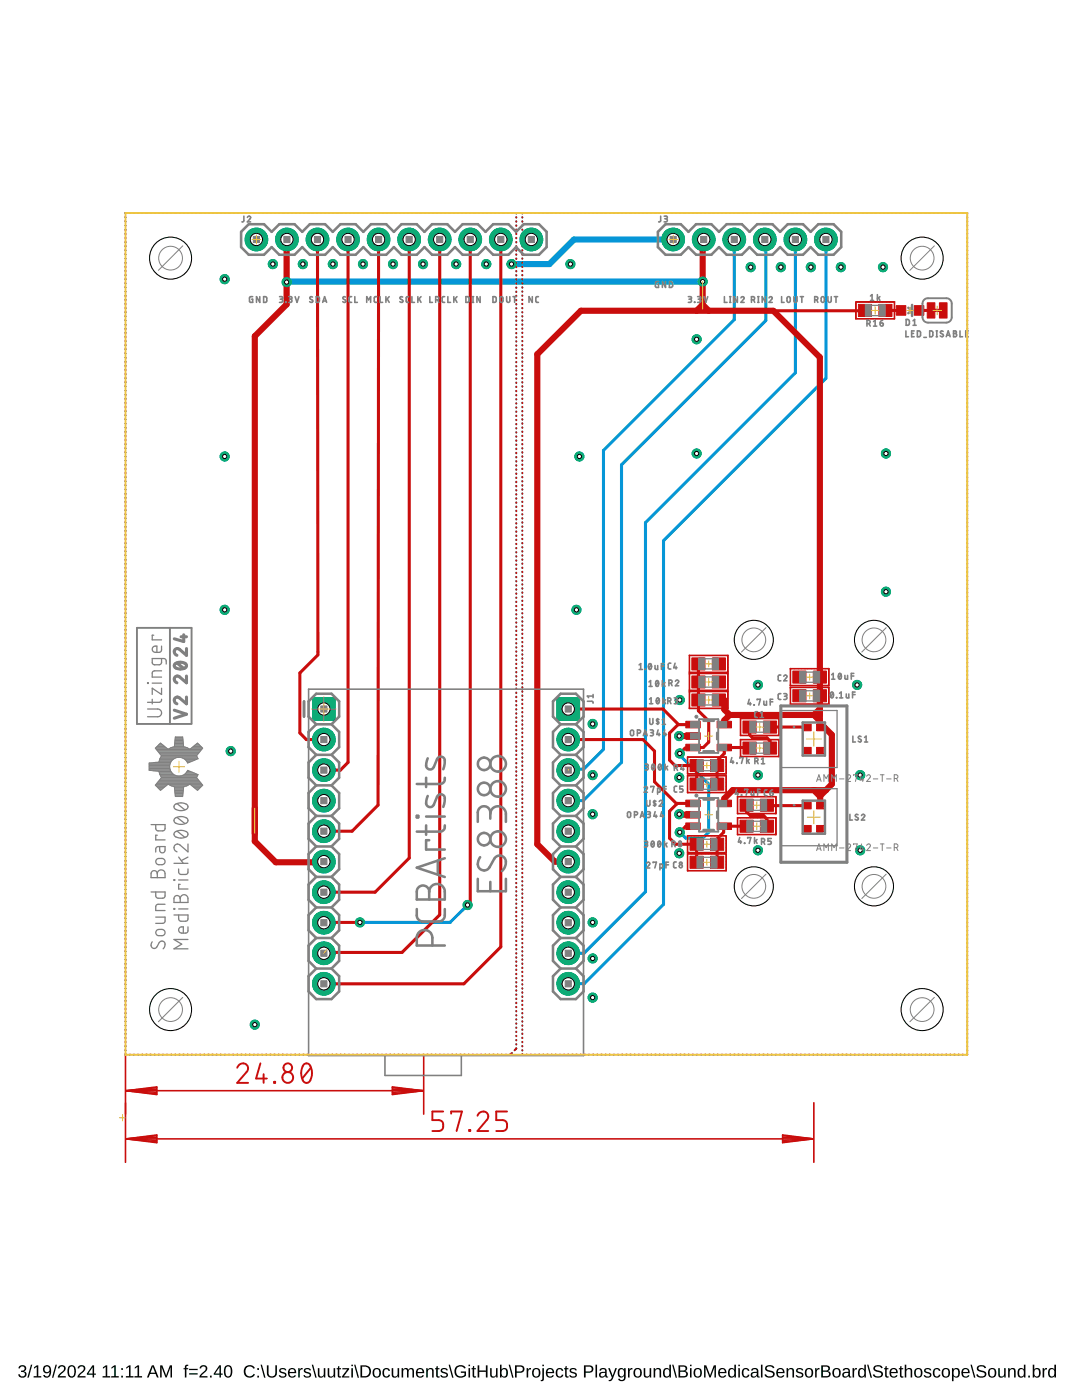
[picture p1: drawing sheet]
<svg xmlns="http://www.w3.org/2000/svg" width="216mm" height="279mm" viewBox="0 0 216 279" stroke-linecap="round" stroke-linejoin="round" font-family="sans-serif">
<path d="M3.9 272.6a.74 .74 0 0 1 1-.1 .74 .74 0 0 1 .2 1l-.4 .2a.66 .66 0 0 1 .6 .7 .66 .66 0 0 1-.8 .5l-.7-.2-.2-.4h.3a.49 .49 0 0 0 .7 .4 .49 .49 0 0 0 .2-.8l-.6-.1v-.3a.47 .47 0 0 0 .7-.2 .47 .47 0 0 0-.3-.6 .47 .47 0 0 0-.6 .4h-.3zM6.2 272.4h.2l-.7 2.5h-.2zM6.8 272.9l.6-.4h.2v2.1h.6v.3h-1.5v-.3h.6v-1.8l-.5 .4zM8.8 272.7a.89 .89 0 0 1 1.1-.1 .89 .89 0 0 1 .3 1 .94 .94 0 0 1-.3 1.1 .94 .94 0 0 1-1.1 0l-.2-.3h.3a.52 .52 0 0 0 .7 .2 .52 .52 0 0 0 .3-.6v-.3a.78 .78 0 0 1-1.2 .1 .78 .78 0 0 1 .1-1.1zM8.8 273.3a.55 .55 0 0 0 1.1 0 .55 .55 0 0 0-1.1 0zM11.1 272.4h.3l-.7 2.5h-.3zM11.8 272.6a.79 .79 0 0 1 1.2 .2 .79 .79 0 0 1-.4 1.1l-.7 .7h1.2v.3h-1.6a2.08 2.08 0 0 1 1-1.3 .48 .48 0 0 0 .1-.8 .48 .48 0 0 0-.7 .3h-.4zM13.8 272.6a.91 .91 0 0 1 1.1 .1 .91 .91 0 0 1 .2 1 .89 .89 0 0 1-.3 1.1 .89 .89 0 0 1-1.1-.2l-.2-.5v-.8zM14 272.8a1.65 1.65 0 0 0 .1 1.9h.2a1.12 1.12 0 0 0 .5-1.6l-.3-.4zM15.7 272.6a.79 .79 0 0 1 1.3 .2 .79 .79 0 0 1-.5 1.1l-.7 .7h1.3v.3h-1.6a2.08 2.08 0 0 1 1-1.3 .48 .48 0 0 0 .1-.8 .48 .48 0 0 0-.8 .3h-.3zM18.4 272.5h.4v1.6h.3v.3h-.3v.5h-.3v-.5h-1.2v-.3zM18.5 272.8l-.9 1.3h.9zM20.5 272.9l.6-.4h.3v2.1h.6v.3h-1.5v-.3h.6v-1.8l-.6 .4zM22.2 272.9l.6-.4h.3v2.1h.6v.3h-1.5v-.3h.6v-1.8l-.6 .4zM24.2 273h.3v.4h-.3zM24.2 274.6h.3v.3h-.3zM25.2 272.9l.6-.4h.3v2.1h.5v.3h-1.5v-.3h.6v-1.8l-.5 .4zM26.9 272.9l.6-.4h.3v2.1h.5v.3h-1.5v-.3h.6v-1.8l-.5 .4zM30.3 272.5h.4l1 2.4h-.4l-.3-.7h-1.1l-.2 .7h-.4zM30.5 272.7l-.5 1.2h.9zM32 272.5h.4l.7 2.1 .8-2.1h.4v2.4h-.3v-2.1l-.7 2.1h-.3l-.8-2.1v2.1h-.2zM37 272.5l.6-.1v.2l-.4 .1v.3h.4v.3h-.4v1.6h-.3v-1.6h-.3v-.3h.3zM37.7 273.2h1.7v.2h-1.7zM37.7 274.1h1.7v.2h-1.7zM40.1 272.6a.79 .79 0 0 1 1.2 .2 .79 .79 0 0 1-.5 1.1l-.7 .7h1.3v.3h-1.6a2.08 2.08 0 0 1 1-1.3 .48 .48 0 0 0 .1-.8 .48 .48 0 0 0-.8 .3h-.3zM41.9 274.5h.3v.4h-.3zM43.8 272.5h.3v1.6h.3v.3h-.3v.5h-.3v-.5h-1.2v-.3zM43.8 272.8l-.9 1.3h.9zM45 272.6a.91 .91 0 0 1 1.1 .1 .91 .91 0 0 1 .3 1 .89 .89 0 0 1-.4 1.1 .89 .89 0 0 1-1.1-.2l-.2-.5v-.8zM45.2 272.8a1.65 1.65 0 0 0 .1 1.9h.2a1.12 1.12 0 0 0 .5-1.6l-.3-.4zM49 272.8a1.21 1.21 0 0 1 1.9 .2l-.4 .2a.87 .87 0 0 0-1.1-.4 .87 .87 0 0 0-.4 1.2 .84 .84 0 0 0 .7 .7 .84 .84 0 0 0 .9-.5l.3 .1a1.25 1.25 0 0 1-1.9 .4 1.25 1.25 0 0 1 0-1.9zM51.3 273h.4v.4h-.4zM51.3 274.6h.4v.3h-.4zM52 272.4h.3l.7 2.5h-.3zM53.3 272.5h.3v1.5a.68 .68 0 0 0 .7 .7 .68 .68 0 0 0 .6-.7v-1.5h.4v1.5a1.01 1.01 0 0 1-1 .9 1.01 1.01 0 0 1-1-.9zM55.9 273.1a.85 .85 0 0 1 1.2 .4h-.2a.39 .39 0 0 0-.5-.3 .39 .39 0 0 0-.3 .5l.2 .1a.67 .67 0 0 1 .7 .2 .67 .67 0 0 1 .1 .7 .91 .91 0 0 1-1.5-.2l.3-.1a.45 .45 0 0 0 .5 .4 .45 .45 0 0 0 .4-.6h-.1a.82 .82 0 0 1-1-.8zM57.7 273.3a.85 .85 0 0 1 1-.2 .85 .85 0 0 1 .4 .9h-1.3a.54 .54 0 0 0 .3 .7 .54 .54 0 0 0 .7-.3l.3 .1a.89 .89 0 0 1-1.2 .4 .89 .89 0 0 1-.4-1.2zM57.9 273.4l-.1 .4h1l-.3-.5zM59.5 273h.3v.4l.2-.3 .4-.1v.3h-.4l-.1 .3-.1 1.3h-.3zM60.8 273.1a.85 .85 0 0 1 1.2 .4h-.2a.39 .39 0 0 0-.5-.3 .39 .39 0 0 0-.3 .5l.2 .1a.67 .67 0 0 1 .7 .2 .67 .67 0 0 1 .1 .7 .91 .91 0 0 1-1.5-.2l.3-.1a.45 .45 0 0 0 .5 .4 .45 .45 0 0 0 .4-.6h-.1a.82 .82 0 0 1-1-.8zM62.2 272.4h.3l.7 2.5h-.3zM63.4 273h.3v1.2a.45 .45 0 0 0 .5 .5 .45 .45 0 0 0 .4-.6v-1.1h.3v1.9h-.3v-.3a.63 .63 0 0 1-.7 .3 .63 .63 0 0 1-.5-.6zM65.4 273h.3v1.2a.45 .45 0 0 0 .5 .5 .45 .45 0 0 0 .4-.6v-1.1h.3v1.9h-.3v-.3a.63 .63 0 0 1-.7 .3 .63 .63 0 0 1-.5-.6zM67.5 272.6h.2v.4h.3v.3h-.3v1.2l.1 .2h.3v.2h-.5l-.2-.1v-1.5h-.2v-.3h.2zM68.3 273h1.4v.3l-1.1 1.4h1.1v.2h-1.5v-.2l1.1-1.4h-1zM70.1 272.4h.3v.2h-.3zM70.1 273h.3v1.9h-.3zM70.7 272.4h.2l.7 2.5h-.2zM71.9 272.5h.8a1.22 1.22 0 0 1 1.3 1.1 1.22 1.22 0 0 1-1.2 1.3h-.9zM72.3 272.7v1.9h.5a.95 .95 0 0 0 .9-.9 .95 .95 0 0 0-1-1zM74.5 273.3a.89 .89 0 0 1 1.2-.1 .89 .89 0 0 1 .3 1.1 .89 .89 0 0 1-1.2 .6 .89 .89 0 0 1-.4-1.3zM74.9 273.3a.86 .86 0 0 0 .3 1.4 .79 .79 0 0 0 .5-.7 .79 .79 0 0 0-.5-.8zM76.5 273.3a.76 .76 0 0 1 1.3 .3h-.3a.48 .48 0 0 0-.6-.3 .48 .48 0 0 0-.3 .7 .48 .48 0 0 0 .3 .6 .48 .48 0 0 0 .6-.3l.3 .1a.79 .79 0 0 1-.9 .5 .79 .79 0 0 1-.6-.9zM78.2 273h.3v1.2a.45 .45 0 0 0 .5 .5 .45 .45 0 0 0 .3-.6v-1.1h.3l.1 1.9h-.3l-.1-.3a.63 .63 0 0 1-.7 .3 .63 .63 0 0 1-.4-.6zM80.1 273h.3v.4a.58 .58 0 0 1 .6-.4 .58 .58 0 0 1 .5 .4 .58 .58 0 0 1 .7-.4 .58 .58 0 0 1 .4 .7v1.2h-.3v-1.4a.41 .41 0 0 0-.6-.2 .41 .41 0 0 0-.2 .5v1.1h-.3v-1.4a.41 .41 0 0 0-.5-.2 .41 .41 0 0 0-.3 .5v1.1h-.3zM83.2 273.3a.85 .85 0 0 1 1-.2 .85 .85 0 0 1 .4 .9h-1.3a.54 .54 0 0 0 .3 .7 .54 .54 0 0 0 .7-.3l.3 .1a.89 .89 0 0 1-1.2 .4 .89 .89 0 0 1-.4-1.2zM83.5 273.4l-.2 .4h1l-.3-.5zM85 273h.3v.4a.63 .63 0 0 1 .8-.4 .63 .63 0 0 1 .4 .7v1.2h-.3v-1.2a.45 .45 0 0 0-.5-.5 .45 .45 0 0 0-.3 .6v1.1h-.4zM87.1 272.6h.2v.4h.4v.3h-.4v1.2l.2 .2h.2v.2h-.5l-.1-.1-.1-1.5h-.2v-.3h.2zM88.1 273.1a.85 .85 0 0 1 1.3 .4h-.3a.39 .39 0 0 0-.5-.3 .39 .39 0 0 0-.3 .5l.2 .1a.67 .67 0 0 1 .7 .2 .67 .67 0 0 1 .1 .7 .91 .91 0 0 1-1.5-.2l.3-.1a.45 .45 0 0 0 .6 .4 .45 .45 0 0 0 .3-.6h-.1a.82 .82 0 0 1-1-.8zM89.5 272.4h.3l.7 2.5h-.3zM91 272.8a1.27 1.27 0 0 1 1.9 .2l-.3 .1a.93 .93 0 0 0-1.3-.2 .93 .93 0 0 0-.2 1.3 1.03 1.03 0 0 0 1.6 .2v-.4h-.7v-.3h1v.8a1.33 1.33 0 0 1-1.9 .2 1.33 1.33 0 0 1-.1-1.9zM93.5 272.4h.3v.2h-.3zM93.5 273h.3v1.9h-.3zM94.4 272.6h.2v.4h.4v.3h-.4v1.2l.1 .2h.3v.2h-.5l-.2-.1v-1.5h-.2v-.3h.2zM95.3 272.5h.3v1h1.3v-1h.4v2.4h-.4v-1.1h-1.3v1.1h-.3zM97.8 273h.3v1.2a.45 .45 0 0 0 .5 .5 .45 .45 0 0 0 .4-.6v-1.1h.3v1.9h-.3v-.3a.63 .63 0 0 1-.7 .3 .63 .63 0 0 1-.5-.6zM99.8 272.4h.3v.9a.71 .71 0 0 1 .9-.2 .71 .71 0 0 1 .4 .9 .76 .76 0 0 1-.9 .9l-.4-.3v.3h-.3zM100.3 273.3a.84 .84 0 0 0 .3 1.4 .83 .83 0 0 0 0-1.4zM101.5 272.4h.3l.7 2.5h-.3zM102.8 272.5a2.12 2.12 0 0 1 1.6 .2 .76 .76 0 0 1 .2 .8 .76 .76 0 0 1-.8 .5h-.7v.9h-.3zM103.1 272.7v1h1a.49 .49 0 0 0 0-.9zM105.1 273h.3v.4l.2-.3 .4-.1v.3h-.4l-.2 .3v1.3h-.3zM106.4 273.3a.89 .89 0 0 1 1.1-.1 .89 .89 0 0 1 .3 1.1 .89 .89 0 0 1-1.2 .6 .89 .89 0 0 1-.4-1.3zM106.7 273.3a.86 .86 0 0 0 .3 1.4 .79 .79 0 0 0 .5-.7 .79 .79 0 0 0-.5-.8zM108.2 272.4h.3v.2h-.3zM108.2 273h.3v2.1a.45 .45 0 0 1-.6 .5v-.2l.3-.2zM109.1 273.3a.85 .85 0 0 1 1.1-.2 .85 .85 0 0 1 .4 .9h-1.4a.54 .54 0 0 0 .4 .7 .54 .54 0 0 0 .7-.3l.2 .1a.89 .89 0 0 1-1.2 .4 .89 .89 0 0 1-.4-1.2zM109.4 273.4l-.2 .4h1.1l-.3-.5zM111.1 273.3a.76 .76 0 0 1 1.3 .3h-.3a.48 .48 0 0 0-.7-.3 .48 .48 0 0 0-.2 .7 .48 .48 0 0 0 .2 .6 .48 .48 0 0 0 .7-.3l.3 .1a.79 .79 0 0 1-.9 .5 .79 .79 0 0 1-.6-.9zM112.9 272.6h.2v.4h.3v.3h-.3v1.2l.1 .2h.3v.2h-.6l-.1-.1v-1.5h-.2v-.3h.2zM113.8 273.1a.85 .85 0 0 1 1.3 .4h-.3a.39 .39 0 0 0-.5-.3 .39 .39 0 0 0-.3 .5l.2 .1a.67 .67 0 0 1 .7 .2 .67 .67 0 0 1 .1 .7 .91 .91 0 0 1-1.4-.2l.3-.1a.45 .45 0 0 0 .5 .4 .45 .45 0 0 0 .3-.6h-.1a.82 .82 0 0 1-.9-.8zM116.5 272.5a2.12 2.12 0 0 1 1.7 .2 .76 .76 0 0 1 .1 .8 .76 .76 0 0 1-.7 .5h-.7v.9h-.4zM116.9 272.7v1h.9a.49 .49 0 0 0 0-.9zM118.8 272.4h.3v2.5h-.3zM119.8 273.1a.74 .74 0 0 1 .8-.1 .74 .74 0 0 1 .5 .6v1l.2 .1v.2h-.3l-.2-.3a.63 .63 0 0 1-.8 .4 .63 .63 0 0 1-.5-.8 .63 .63 0 0 1 .8-.4h.4a.42 .42 0 0 0-.2-.6 .42 .42 0 0 0-.6 .3h-.3zM120 274.1a.39 .39 0 0 0 0 .6 .39 .39 0 0 0 .6-.2l.1-.5zM121.3 273h.4l.5 1.6 .6-1.6h.3l-.7 1.9a.79 .79 0 0 1-.9 .7v-.2h.3l.3-.5zM123.4 273.3a.66 .66 0 0 1 1.1 .1v-.4h.3v1.9a.79 .79 0 0 1-.6 .7 .79 .79 0 0 1-.9-.4l.3-.1 .5 .3a.59 .59 0 0 0 .4-.8 .7 .7 0 0 1-.9 .3 .7 .7 0 0 1-.3-.9zM123.7 273.4a.87 .87 0 0 0 .3 1.3 .78 .78 0 0 0 .5-.7 .78 .78 0 0 0-.5-.8zM125.3 273h.3v.4l.2-.3 .4-.1v.3h-.3l-.2 .3-.1 1.3h-.3zM126.6 273.3a.89 .89 0 0 1 1.2-.1 .89 .89 0 0 1 .2 1.1 .89 .89 0 0 1-1.2 .6 .89 .89 0 0 1-.3-1.3zM126.9 273.3a.86 .86 0 0 0 .3 1.4 .79 .79 0 0 0 .5-.7 .79 .79 0 0 0-.5-.8zM128.4 273h.4v1.2a.45 .45 0 0 0 .5 .5 .45 .45 0 0 0 .3-.6v-1.1h.3v1.9h-.2l-.1-.3a.63 .63 0 0 1-.7 .3 .63 .63 0 0 1-.5-.6zM130.4 273h.3v.4a.63 .63 0 0 1 .7-.4 .63 .63 0 0 1 .5 .7v1.2h-.3v-1.2a.45 .45 0 0 0-.5-.5 .45 .45 0 0 0-.4 .6v1.1h-.3zM132.5 273.3a.67 .67 0 0 1 1.1 0v-.9h.3v2.5h-.3v-.3a.71 .71 0 0 1-.9 .3 .71 .71 0 0 1-.4-.9zM132.7 273.4a.91 .91 0 0 0 .4 1.3 .79 .79 0 0 0 .5-.7 .79 .79 0 0 0-.5-.8zM134.1 272.4h.3l.7 2.5h-.3zM135.4 272.5a1.58 1.58 0 0 1 1.7 .3 .57 .57 0 0 1-.4 .8 .66 .66 0 0 1 .6 .8 .66 .66 0 0 1-.9 .5h-1zM135.7 272.7v.8h.6a.42 .42 0 0 0 .4-.1 .42 .42 0 0 0 .1-.5 1 1 0 0 0-1.1-.2zM135.7 273.8v.8h1a.43 .43 0 0 0 .2-.6l-.2-.2zM137.7 272.4h.3v.2h-.3zM137.7 273h.3v1.9h-.3zM138.6 273.3a.89 .89 0 0 1 1.1-.1 .89 .89 0 0 1 .3 1.1 .89 .89 0 0 1-1.2 .6 .89 .89 0 0 1-.4-1.3zM138.9 273.3a.86 .86 0 0 0 .3 1.4 .79 .79 0 0 0 .5-.7 .79 .79 0 0 0-.5-.8zM140.5 272.5h.4l.8 2.1 .7-2.1h.5v2.4h-.3v-2.1l-.8 2.1h-.2l-.8-2.1v2.1h-.3zM143.5 273.3a.85 .85 0 0 1 1-.2 .85 .85 0 0 1 .5 .9h-1.4a.54 .54 0 0 0 .4 .7 .54 .54 0 0 0 .6-.3l.3 .1a.89 .89 0 0 1-1.2 .4 .89 .89 0 0 1-.4-1.2zM143.8 273.4l-.2 .4h1l-.3-.5zM145.4 273.3a.67 .67 0 0 1 1.1 0v-.9h.3l.1 2.5h-.3l-.1-.3a.71 .71 0 0 1-.9 .3 .71 .71 0 0 1-.3-.9zM145.7 273.4a.91 .91 0 0 0 .3 1.3 .79 .79 0 0 0 .5-.7 .79 .79 0 0 0-.5-.8zM147.3 272.4h.3v.2h-.3zM147.3 273h.3v1.9h-.3zM148.2 273.3a.76 .76 0 0 1 1.3 .3h-.3a.48 .48 0 0 0-.6-.3 .48 .48 0 0 0-.3 .7 .48 .48 0 0 0 .3 .6 .48 .48 0 0 0 .6-.3l.3 .1a.79 .79 0 0 1-.9 .5 .79 .79 0 0 1-.6-.9zM150.1 273.1a.74 .74 0 0 1 .8-.1 .74 .74 0 0 1 .4 .6v1l.3 .1v.2h-.4l-.2-.3a.63 .63 0 0 1-.8 .4 .63 .63 0 0 1-.4-.8 .63 .63 0 0 1 .8-.4h.4a.42 .42 0 0 0-.3-.6 .42 .42 0 0 0-.5 .3h-.3zM150.2 274.1a.39 .39 0 0 0 .1 .6 .39 .39 0 0 0 .5-.2l.2-.5zM151.8 272.4h.3v2.5h-.3zM152.8 272.7a1.11 1.11 0 0 1 1.7 .3l-.3 .1a.63 .63 0 0 0-.6-.4 .63 .63 0 0 0-.6 .5l.7 .3a.75 .75 0 0 1 .9 .8 .75 .75 0 0 1-1 .6 .89 .89 0 0 1-1.1-.6h.4a.78 .78 0 0 0 .7 .4 .78 .78 0 0 0 .7-.4 1.74 1.74 0 0 0-1.4-.7l-.2-.4zM155.1 273.3a.85 .85 0 0 1 1-.2 .85 .85 0 0 1 .4 .9h-1.3a.54 .54 0 0 0 .4 .7 .54 .54 0 0 0 .6-.3l.3 .1a.89 .89 0 0 1-1.2 .4 .89 .89 0 0 1-.4-1.2zM155.4 273.4l-.2 .4h1l-.3-.5zM156.9 273h.3v.4a.63 .63 0 0 1 .8-.4 .63 .63 0 0 1 .4 .7v1.2h-.3v-1.2a.45 .45 0 0 0-.5-.5 .45 .45 0 0 0-.3 .6v1.1h-.3zM159 273.1a.85 .85 0 0 1 1.3 .4h-.3a.39 .39 0 0 0-.5-.3 .39 .39 0 0 0-.3 .5l.2 .1a.67 .67 0 0 1 .7 .2 .67 .67 0 0 1 .1 .7 .91 .91 0 0 1-1.4-.2l.2-.1a.45 .45 0 0 0 .6 .4 .45 .45 0 0 0 .3-.6h-.1a.82 .82 0 0 1-.9-.8zM160.8 273.3a.89 .89 0 0 1 1.2-.1 .89 .89 0 0 1 .2 1.1 .89 .89 0 0 1-1.2 .6 .89 .89 0 0 1-.4-1.3zM161.1 273.3a.86 .86 0 0 0 .3 1.4 .79 .79 0 0 0 .5-.7 .79 .79 0 0 0-.5-.8zM162.6 273h.3l.1 .4 .1-.3 .4-.1v.3h-.3l-.2 .3v1.3h-.3zM163.9 272.5a1.58 1.58 0 0 1 1.7 .3 .57 .57 0 0 1-.5 .8 .66 .66 0 0 1 .6 .8 .66 .66 0 0 1-.8 .5h-1zM164.2 272.7v.8h.6a.42 .42 0 0 0 .4-.1 .42 .42 0 0 0 0-.5 1 1 0 0 0-1-.2zM164.2 273.8v.8h1a.43 .43 0 0 0 .2-.6l-.2-.2zM166.3 273.3a.89 .89 0 0 1 1.2-.1 .89 .89 0 0 1 .2 1.1 .89 .89 0 0 1-1.2 .6 .89 .89 0 0 1-.4-1.3zM166.6 273.3a.86 .86 0 0 0 .3 1.4 .79 .79 0 0 0 .5-.7 .79 .79 0 0 0-.5-.8zM168.4 273.1a.74 .74 0 0 1 .7-.1 .74 .74 0 0 1 .5 .6v1l.3 .1v.2h-.4l-.2-.3a.63 .63 0 0 1-.8 .4 .63 .63 0 0 1-.4-.8 .63 .63 0 0 1 .8-.4h.4a.42 .42 0 0 0-.3-.6 .42 .42 0 0 0-.5 .3h-.4zM168.5 274.1a.39 .39 0 0 0 0 .6 .39 .39 0 0 0 .6-.2l.2-.5zM170.1 273h.3v.4l.2-.3 .4-.1v.3h-.3l-.2 .3-.1 1.3h-.3zM171.4 273.3a.67 .67 0 0 1 1.1 0v-.9h.3v2.5h-.3v-.3a.71 .71 0 0 1-.9 .3 .71 .71 0 0 1-.4-.9zM171.6 273.4a.91 .91 0 0 0 .4 1.3 .79 .79 0 0 0 .5-.7 .79 .79 0 0 0-.5-.8zM173 272.4h.3l.7 2.5h-.3zM174.4 272.7a1.11 1.11 0 0 1 1.7 .3l-.3 .1a.63 .63 0 0 0-.6-.4 .63 .63 0 0 0-.6 .5l.7 .3a.75 .75 0 0 1 .9 .8 .75 .75 0 0 1-1 .6 .89 .89 0 0 1-1-.6h.3a.78 .78 0 0 0 .7 .4 .78 .78 0 0 0 .7-.4 1.74 1.74 0 0 0-1.3-.7l-.3-.4zM176.7 272.6h.2v.4h.4v.3h-.4v1.2l.1 .2h.3v.2h-.5l-.1-.1-.1-1.5h-.2v-.3h.2zM177.7 273.3a.85 .85 0 0 1 1-.2 .85 .85 0 0 1 .4 .9h-1.3a.54 .54 0 0 0 .3 .7 .54 .54 0 0 0 .7-.3l.3 .1a.89 .89 0 0 1-1.2 .4 .89 .89 0 0 1-.4-1.2zM178 273.4l-.2 .4h1l-.3-.5zM179.7 272.6h.2v.4h.3v.3h-.3v1.2l.1 .2h.3v.2h-.6l-.1-.1v-1.5h-.2v-.3h.2zM180.5 272.4h.3v1a.63 .63 0 0 1 .7-.4 .63 .63 0 0 1 .5 .7v1.2h-.3v-1.2a.45 .45 0 0 0-.5-.5 .45 .45 0 0 0-.4 .6v1.1h-.3zM182.6 273.3a.89 .89 0 0 1 1.2-.1 .89 .89 0 0 1 .2 1.1 .89 .89 0 0 1-1.2 .6 .89 .89 0 0 1-.3-1.3zM182.9 273.3a.86 .86 0 0 0 .3 1.4 .79 .79 0 0 0 .5-.7 .79 .79 0 0 0-.5-.8zM184.6 273.1a.85 .85 0 0 1 1.2 .4h-.3a.39 .39 0 0 0-.4-.3 .39 .39 0 0 0-.3 .5l.2 .1a.67 .67 0 0 1 .7 .2 .67 .67 0 0 1 .1 .7 .91 .91 0 0 1-1.5-.2l.3-.1a.45 .45 0 0 0 .5 .4 .45 .45 0 0 0 .4-.6h-.1a.82 .82 0 0 1-1-.8zM186.3 273.3a.76 .76 0 0 1 1.3 .3h-.3a.48 .48 0 0 0-.6-.3 .48 .48 0 0 0-.2 .7 .48 .48 0 0 0 .2 .6 .48 .48 0 0 0 .6-.3l.4 .1a.79 .79 0 0 1-1 .5 .79 .79 0 0 1-.6-.9zM188.1 273.3a.89 .89 0 0 1 1.2-.1 .89 .89 0 0 1 .2 1.1 .89 .89 0 0 1-1.2 .6 .89 .89 0 0 1-.3-1.3zM188.4 273.3a.86 .86 0 0 0 .3 1.4 .79 .79 0 0 0 .5-.7 .79 .79 0 0 0-.5-.8zM189.9 273h.3l.1 .3a.71 .71 0 0 1 .9-.2 .71 .71 0 0 1 .3 .9 .76 .76 0 0 1-.9 .9l-.3-.3v1h-.3zM190.5 273.3a.84 .84 0 0 0 .3 1.4 .83 .83 0 0 0 0-1.4zM192 273.3a.85 .85 0 0 1 1.1-.2 .85 .85 0 0 1 .4 .9h-1.3a.54 .54 0 0 0 .3 .7 .54 .54 0 0 0 .7-.3l.2 .1a.89 .89 0 0 1-1.1 .4 .89 .89 0 0 1-.4-1.2zM192.3 273.4l-.1 .4h1l-.3-.5zM193.6 272.4h.3l.7 2.5h-.2zM195 272.7a1.11 1.11 0 0 1 1.8 .3l-.4 .1a.63 .63 0 0 0-.6-.4 .63 .63 0 0 0-.6 .5l.7 .3a.75 .75 0 0 1 .9 .8 .75 .75 0 0 1-1 .6 .89 .89 0 0 1-1-.6h.3a.78 .78 0 0 0 .7 .4 .78 .78 0 0 0 .7-.4 1.74 1.74 0 0 0-1.3-.7l-.3-.4zM197.3 273.3a.89 .89 0 0 1 1.2-.1 .89 .89 0 0 1 .3 1.1 .89 .89 0 0 1-1.2 .6 .89 .89 0 0 1-.4-1.3zM197.7 273.3a.86 .86 0 0 0 .3 1.4 .79 .79 0 0 0 .5-.7 .79 .79 0 0 0-.5-.8zM199.2 273h.3v1.2a.45 .45 0 0 0 .5 .5 .45 .45 0 0 0 .4-.6v-1.1h.3v1.9h-.3v-.3a.63 .63 0 0 1-.7 .3 .63 .63 0 0 1-.5-.6zM201.2 273h.2l.1 .4a.63 .63 0 0 1 .7-.4 .63 .63 0 0 1 .5 .7v1.2h-.4v-1.2a.45 .45 0 0 0-.5-.5 .45 .45 0 0 0-.3 .6v1.1h-.3zM203.2 273.3a.67 .67 0 0 1 1.1 0v-.9h.3v2.5h-.3v-.3a.71 .71 0 0 1-.9 .3 .71 .71 0 0 1-.4-.9zM203.5 273.4a.9 .9 0 0 0 .3 1.3 .79 .79 0 0 0 .5-.7 .79 .79 0 0 0-.5-.8zM205.2 274.5h.3v.4h-.3zM206.1 272.4h.3v.9a.71 .71 0 0 1 .9-.2 .71 .71 0 0 1 .4 .9 .76 .76 0 0 1-.9 .9l-.4-.3v.3h-.3zM206.6 273.3a.84 .84 0 0 0 .3 1.4 .83 .83 0 0 0 0-1.4zM208 273h.3v.4l.2-.3 .4-.1v.3h-.3l-.2 .3v1.3h-.4zM209.3 273.3a.67 .67 0 0 1 1.1 0v-.9h.3v2.5h-.3v-.3a.71 .71 0 0 1-.9 .3 .71 .71 0 0 1-.4-.9zM209.6 273.4a.9 .9 0 0 0 .3 1.3 .79 .79 0 0 0 .5-.7 .79 .79 0 0 0-.5-.8z" fill="#000"/>
<path d="M60.7 140v3" fill="none" stroke="#808080" stroke-width=".51"/>
<path d="M57.3 56.2l-.1 .1M146.5 47.8v16l-26.1 26.1v59.6l-3.9 4h-3M152.6 47.8l.2 .2v16l-28.8 28.8v59.4l-7.6 7.6h-3M158.7 47.8v26.6l-29.9 29.9v73.7l-12.3 12.2h-3.1M164.8 47.8v27.7l-32.4 32.4v72.6l-15.8 15.8h-3.2M135.6 150.4v.3l5.8 5.8v9.6l-1.2 1.2h-3.4l-1.2-1.2M93.3 180.6l-3.5 3.5h-18M113.5 196.3h.1" fill="none" stroke="#0696d7" stroke-width=".61"/>
<path d="M57.3 56.2h82.9M134.3 47.8h-19.8l-4.9 4.9h-7.5" fill="none" stroke="#0696d7" stroke-width="1.2"/>
<g fill="none" stroke="#0696d7" stroke-width=".38">
<path d="M25 43.3v.1M25 44.2v.1M25 45v.1M25 45.8v.1M25 46.6v.1M25 47.5h.1M25 48.3v.1M25 49.1v.1M25 49.9v.1M25 50.7v.1M25 51.6h.1M25 52.4v.1"/>
<path d="M25 53.2v.1M25 54v.1M25 54.9h.1M25 55.7v.1M25 56.5v.1M25 57.3v.1M25 58.1v.1M25 59v.1M25 59.8v.1M25.1 42.5l-.1 .1M25.9 42.5h.1M26.7 42.5h.1"/>
<path d="M27.5 42.5h.1M28.4 42.5h.1M29.2 42.5h.1M30 42.5h.1M30.8 42.5h.1M31.7 42.5h.1M32.5 42.5h.1M33.3 42.5h.1M34.2 42.5h.1M35 42.5h.1M35.8 42.5h.1M36.6 42.5h.1"/>
<path d="M37.5 42.5h.1M38.3 42.5h.1M39.1 42.5h.1M40 42.5h.1M40.8 42.5h.1M41.6 42.5h.1M42.4 42.5h.1M43.3 42.5h.1M44.1 42.5h.1M44.9 42.5h.1M45.8 42.5h.1M46.6 42.5h.1"/>
<path d="M47.4 42.5h.1M48.2 42.5h.1M49.1 42.5h.1M49.9 42.5h.1M50.7 42.5h.1M51.6 42.5h.1M52.4 42.5h.1M53.2 42.5h.1M54 42.5h.1M54.9 42.5h.1M55.7 42.5h.1M56.5 42.5h.1"/>
<path d="M57.4 42.5h.1M58.2 42.5h.1M59 42.5h.1M59.8 42.5h.1M60.7 42.5h.1M61.5 42.5h.1M62.3 42.5h.1M63.2 42.5h.1M64 42.5h.1M64.8 42.5h.1M65.6 42.5h.1M66.5 42.5h.1"/>
<path d="M67.3 42.5h.1M68.1 42.5h.1M69 42.5h.1M69.8 42.5h.1M70.6 42.5h.1M71.4 42.5h.1M72.3 42.5h.1M73.1 42.5h.1M73.9 42.5h.1M74.7 42.5h.1M75.6 42.5h.1M76.4 42.5h.1"/>
<path d="M77.2 42.5h.1M78.1 42.5h.1M78.9 42.5h.1M79.7 42.5h.1M80.5 42.5h.1M81.4 42.5h.1M82.2 42.5h.1M83 42.5h.1M83.9 42.5h.1M84.7 42.5h.1M85.5 42.5h.1M86.3 42.5h.1"/>
<path d="M87.2 42.5h.1M88 42.5h.1M88.8 42.5h.1M89.7 42.5h.1M90.5 42.5h.1M91.3 42.5h.1M92.1 42.5h.1M93 42.5h.1M93.8 42.5h.1M94.6 42.5h.1M95.5 42.5h.1M96.3 42.5h.1"/>
<path d="M97.1 42.5h.1M97.9 42.5h.1M98.8 42.5h.1M99.6 42.5h.1M100.4 42.5h.1M101.3 42.5h.1M102.1 42.5h.1M102.9 42.5l.1 .1M103 43.3v.1M103 44.2v.1M103 45v.1M103 45.8v.1"/>
<path d="M103 46.6v.1M103 47.5v.1M103 48.3v.1M103 49.1v.1M103 49.9v.1M103 50.8v.1M103 51.6v.1M103 52.4v.1M103 53.2v.1M103 54.1v.1M103 54.9v.1M103 55.7v.1"/>
<path d="M103 56.5v.1M103 57.4v.1M103 58.2v.1M103 59v.1M103 59.8v.1M104.2 43.3v.1M104.2 44.2v.1M104.2 45v.1M104.2 45.8v.1M104.2 46.6v.1M104.2 47.5h.1M104.2 48.3v.1"/>
<path d="M104.2 49.1v.1M104.2 49.9v.1M104.2 50.7v.1M104.2 51.6h.1M104.2 52.4v.1M104.2 53.2v.1M104.2 54v.1M104.2 54.9h.1M104.2 55.7v.1M104.2 56.5v.1M104.2 57.3v.1M104.2 58.1v.1"/>
<path d="M104.2 59v.1M104.2 59.8v.1M104.3 42.5l-.1 .1M105.1 42.5h.1M105.9 42.5h.1M106.7 42.5h.1M107.5 42.5h.1M108.4 42.5h.1M109.2 42.5h.1M110 42.5h.1M110.8 42.5h.1M111.7 42.5h.1"/>
<path d="M112.5 42.5h.1M113.3 42.5h.1M114.2 42.5h.1M115 42.5h.1M115.8 42.5h.1M116.6 42.5h.1M117.5 42.5h.1M118.3 42.5h.1M119.1 42.5h.1M120 42.5h.1M120.8 42.5h.1M121.6 42.5h.1"/>
<path d="M122.4 42.5h.2M123.3 42.5h.1M124.1 42.5h.1M124.9 42.5h.1M125.8 42.5h.1M126.6 42.5h.1M127.4 42.5h.1M128.2 42.5h.2M129.1 42.5h.1M129.9 42.5h.1M130.7 42.5h.1M131.6 42.5h.1"/>
<path d="M132.4 42.5h.1M133.2 42.5h.1M134 42.5h.2M134.9 42.5h.1M135.7 42.5h.1M136.5 42.5h.1M137.4 42.5h.1M138.2 42.5h.1M139 42.5h.1M139.8 42.5h.2M140.7 42.5h.1M141.5 42.5h.1"/>
<path d="M142.3 42.5h.1M143.2 42.5h.1M144 42.5h.1M144.8 42.5h.1M145.6 42.5h.2M146.5 42.5h.1M147.3 42.5h.1M148.1 42.5h.1M149 42.5h.1M149.8 42.5h.1M150.6 42.5h.1M151.4 42.5h.2"/>
<path d="M152.3 42.5h.1M153.1 42.5h.1M153.9 42.5h.1M154.8 42.5h.1M155.6 42.5h.1M156.4 42.5h.1M157.2 42.5h.2M158.1 42.5h.1M158.9 42.5h.1M159.7 42.5h.1M160.6 42.5h.1M161.4 42.5h.1"/>
<path d="M162.2 42.5h.1M163 42.5h.2M163.9 42.5h.1M164.7 42.5h.1M165.5 42.5h.2M166.4 42.5h.1M167.2 42.5h.1M168 42.5h.1M168.9 42.5h.1M169.7 42.5h.1M170.5 42.5h.1M171.3 42.5h.1"/>
<path d="M172.2 42.5h.1M173 42.5h.1M173.8 42.5h.1M174.7 42.5h.1M175.5 42.5h.1M176.3 42.5h.1M177.1 42.5h.1M178 42.5h.1M178.8 42.5h.1M179.6 42.5h.1M180.5 42.5h.1M181.3 42.5h.1"/>
<path d="M182.1 42.5h.1M182.9 42.5h.1M183.8 42.5h.1M184.6 42.5h.1M185.4 42.5h.1M186.3 42.5h.1M187.1 42.5h.1M187.9 42.5h.1M188.7 42.5h.1M189.6 42.5h.1M190.4 42.5h.1M191.2 42.5h.1"/>
<path d="M192.1 42.5h.1M192.9 42.5l.1 .1M193 43.3v.1M193 44.2v.1M193 45v.1M193 45.8v.1M193 46.6v.1M193 47.5h.1M193 48.3v.1M193 49.1v.1M193 49.9v.1M193 50.7v.1"/>
<path d="M193 51.6h.1M193 52.4v.1M193 53.2v.1M193 54v.1M193 54.9h.1M193 55.7v.1M193 56.5v.1M193 57.3v.1M193 58.1v.1M193 59v.1M193 59.8v.1M25 60.6v.1"/>
<path d="M25 61.4v.1M25 62.3v.1M25 63.1v.1M25 63.9v.1M25 64.7v.1M25 65.6h.1M25 66.4v.1M25 67.2v.1M25 68v.1M25 68.9h.1M25 69.7v.1M25 70.5v.1"/>
<path d="M25 71.3v.1M25 72.1v.1M25 73h.1M25 73.8v.1M25 74.6v.1M25 75.4v.1M25 76.2v.1M25 77.1v.1M25 77.9v.1M25 78.7v.1M25 79.5v.1M103 60.7v.1"/>
<path d="M103 61.5v.1M103 62.3v.1M103 63.1v.1M103 64v.1M103 64.8v.1M103 65.6v.1M103 66.4v.1M103 67.3v.1M103 68.1v.1M103 68.9v.1M103 69.7v.1M103 70.6v.1"/>
<path d="M103 71.4v.1M103 72.2v.1M103 73v.1M103 73.9v.1M103 74.7v.1M103 75.5v.1M103 76.3v.1M103 77.2v.1M103 78v.1M103 78.8v.1M103 79.7h.1M104.2 60.6v.1"/>
<path d="M104.2 61.4v.1M104.2 62.3v.1M104.2 63.1v.1M104.2 63.9v.1M104.2 64.7v.1M104.2 65.6h.1M104.2 66.4v.1M104.2 67.2v.1M104.2 68v.1M104.2 68.9h.1M104.2 69.7v.1M104.2 70.5v.1"/>
<path d="M104.2 71.3v.1M104.2 72.1v.1M104.2 73h.1M104.2 73.8v.1M104.2 74.6v.1M104.2 75.4v.1M104.2 76.2v.1M104.2 77.1v.1M104.2 77.9v.1M104.2 78.7v.1M104.2 79.5v.1M193 60.6v.1"/>
<path d="M193 61.4v.1M193 62.3v.1M193 63.1v.1M193 63.9v.1M193 64.7v.1M193 65.6h.1M193 66.4v.1M193 67.2v.1M193 68v.1M193 68.9h.1M193 69.7v.1M193 70.5v.1"/>
<path d="M193 71.3v.1M193 72.1v.1M193 73h.1M193 73.8v.1M193 74.6v.1M193 75.4v.1M193 76.2v.1M193 77.1v.1M193 77.9v.1M193 78.7v.1M193 79.5v.1M25 80.4v.1"/>
<path d="M25 81.2v.1M25 82v.1M25 82.8v.1M25 83.7v.1M25 84.5v.1M25 85.3v.1M25 86.1v.1M25 87h.1M25 87.8v.1M25 88.6v.1M25 89.4v.1M25 90.2v.1"/>
<path d="M25 91.1v.1M25 91.9v.1M25 92.7v.1M25 93.5v.1M25 94.4h.1M25 95.2v.1M25 96v.1M25 96.8v.1M25 97.6v.1M25 98.5v.1M25 99.3v.1M103 80.5v.1"/>
<path d="M103 81.3v.1M103 82.1v.1M103 83h.1M103 83.8v.1M103 84.6v.1M103 85.4v.1M103 86.3h.1M103 87.1v.1M103 87.9v.1M103 88.7v.1M103 89.5v.1M103 90.4v.1"/>
<path d="M103 91.2v.1M103 92v.1M103 92.8v.1M103 93.7v.1M103 94.5v.1M103 95.3v.1M103 96.1v.1M103 97v.1M103 97.8v.1M103 98.6v.1M103 99.4v.1M104.2 80.4v.1"/>
<path d="M104.2 81.2v.1M104.2 82v.1M104.2 82.8v.1M104.2 83.7v.1M104.2 84.5v.1M104.2 85.3v.1M104.2 86.1v.1M104.2 87h.1M104.2 87.8v.1M104.2 88.6v.1M104.2 89.4v.1M104.2 90.2v.1"/>
<path d="M104.2 91.1v.1M104.2 91.9v.1M104.2 92.7v.1M104.2 93.5v.1M104.2 94.4h.1M104.2 95.2v.1M104.2 96v.1M104.2 96.8v.1M104.2 97.6v.1M104.2 98.5v.1M104.2 99.3v.1M193 80.4v.1"/>
<path d="M193 81.2v.1M193 82v.1M193 82.8v.1M193 83.7v.1M193 84.5v.1M193 85.3v.1M193 86.1v.1M193 87h.1M193 87.8v.1M193 88.6v.1M193 89.4v.1M193 90.2v.1"/>
<path d="M193 91.1v.1M193 91.9v.1M193 92.7v.1M193 93.5v.1M193 94.4h.1M193 95.2v.1M193 96v.1M193 96.8v.1M193 97.6v.1M193 98.5v.1M193 99.3v.1M25 100.1v.1"/>
<path d="M25 100.9v.1M25 101.8v.1M25 102.6v.1M25 103.4v.1M25 104.2v.1M25 105.1v.1M25 105.9v.1M25 106.7v.1M25 107.5v.1M25 108.4h.1M25 109.2v.1M25 110v.1"/>
<path d="M25 110.8v.1M25 111.6v.1M25 112.5h.1M25 113.3v.1M25 114.1v.1M25 114.9v.1M25 115.8h.1M25 116.6v.1M25 117.4v.1M25 118.2v.1M25 119v.1M25 119.9v.1"/>
<path d="M103 100.3v.1M103 101.1v.1M103 101.9v.1M103 102.7v.1M103 103.6v.1M103 104.4v.1M103 105.2v.1M103 106v.2M103 106.9v.1M103 107.7v.1M103 108.5v.1M103 109.3v.1"/>
<path d="M103 110.2v.1M103 111v.1M103 111.8v.1M103 112.6v.1M103 113.5v.1M103 114.3v.1M103 115.1v.1M103 116h.1M103 116.8v.1M103 117.6v.1M103 118.4v.1M103 119.3h.1"/>
<path d="M104.2 100.1v.1M104.2 100.9v.1M104.2 101.8v.1M104.2 102.6v.1M104.2 103.4v.1M104.2 104.2v.1M104.2 105.1v.1M104.2 105.9v.1M104.2 106.7v.1M104.2 107.5v.1M104.2 108.4h.1M104.2 109.2v.1"/>
<path d="M104.2 110v.1M104.2 110.8v.1M104.2 111.6v.1M104.2 112.5h.1M104.2 113.3v.1M104.2 114.1v.1M104.2 114.9v.1M104.2 115.8h.1M104.2 116.6v.1M104.2 117.4v.1M104.2 118.2v.1M104.2 119v.1"/>
<path d="M104.2 119.9v.1M193 100.1v.1M193 100.9v.1M193 101.8v.1M193 102.6v.1M193 103.4v.1M193 104.2v.1M193 105.1v.1M193 105.9v.1M193 106.7v.1M193 107.5v.1M193 108.4h.1"/>
<path d="M193 109.2v.1M193 110v.1M193 110.8v.1M193 111.6v.1M193 112.5h.1M193 113.3v.1M193 114.1v.1M193 114.9v.1M193 115.8h.1M193 116.6v.1M193 117.4v.1M193 118.2v.1"/>
<path d="M193 119v.1M193 119.9v.1M25 120.7v.1M25 121.5v.1M25 122.3v.1M25 123.2v.1M25 124v.1M25 124.8v.1M25 125.6v.1M25 126.4v.1M25 127.3v.1M25 128.1v.1"/>
<path d="M25 128.9v.1M25 129.8h.1M25 130.6v.1M25 131.4v.1M25 132.2v.1M25 133v.1M25 133.9h.1M25 134.7v.1M25 135.5v.1M25 136.3v.1M25 137.1v.1M25 138v.1"/>
<path d="M25 138.8v.1M25 139.6v.1M103 120.1v.1M103 120.9v.1M103 121.7v.1M103 122.6h.1M103 123.4v.1M103 124.2v.1M103 125v.1M103 125.9h.1M103 126.7v.1M103 127.5v.1"/>
<path d="M103 128.3v.1M103 129.2h.1M103 130v.1M103 130.8v.1M103 131.6v.1M103 132.5h.1M103 133.3v.1M103 134.1v.1M103 134.9v.1M103 135.7v.1M103 136.6v.1M103 137.4v.1"/>
<path d="M103 138.2v.1M103 139v.1M103 139.9v.1M104.2 120.7v.1M104.2 121.5v.1M104.2 122.3v.1M104.2 123.2v.1M104.2 124v.1M104.2 124.8v.1M104.2 125.6v.1M104.2 126.4v.1M104.2 127.3v.1"/>
<path d="M104.2 128.1v.1M104.2 128.9v.1M104.2 129.8h.1M104.2 130.6v.1M104.2 131.4v.1M104.2 132.2v.1M104.2 133v.1M104.2 133.9h.1M104.2 134.7v.1M104.2 135.5v.1M104.2 136.3v.1M104.2 137.1v.1"/>
<path d="M104.2 138v.1M104.2 138.8v.1M104.2 139.6v.1M193 120.7v.1M193 121.5v.1M193 122.3v.1M193 123.2v.1M193 124v.1M193 124.8v.1M193 125.6v.1M193 126.4v.1M193 127.3v.1"/>
<path d="M193 128.1v.1M193 128.9v.1M193 129.8h.1M193 130.6v.1M193 131.4v.1M193 132.2v.1M193 133v.1M193 133.9h.1M193 134.7v.1M193 135.5v.1M193 136.3v.1M193 137.1v.1"/>
<path d="M193 138v.1M193 138.8v.1M193 139.6v.1M25 140.4v.1M25 141.3v.1M25 142.1v.1M25 142.9v.1M25 143.7v.1M25 144.5v.2M25 145.4v.1M25 146.2v.1M25 147v.1"/>
<path d="M25 147.8v.1M25 148.7v.1M25 149.5v.1M25 150.3v.1M25 151.1v.1M25 152v.1M25 152.8v.1M25 153.6v.1M25 154.4v.1M25 155.3h.1M25 156.1v.1M25 156.9v.1"/>
<path d="M25 157.7v.1M25 158.5v.1M25 159.4v.1M103 140.7v.1M103 141.5v.1M103 142.3v.2M103 143.2v.1M103 144v.1M103 144.8v.1M103 145.6v.2M103 146.5v.1M103 147.3v.1"/>
<path d="M103 148.1v.1M103 148.9v.2M103 149.8v.1M103 150.6v.1M103 151.4v.1M103 152.3v.1M103 153.1v.1M103 153.9v.1M103 154.7v.1M103 155.6h.1M103 156.4v.1M103 157.2v.1"/>
<path d="M103 158v.1M103 158.9h.1M103 159.7v.1M104.2 140.4v.1M104.2 141.3v.1M104.2 142.1v.1M104.2 142.9v.1M104.2 143.7v.1M104.2 144.5v.2M104.2 145.4v.1M104.2 146.2v.1M104.2 147v.1"/>
<path d="M104.2 147.8v.1M104.2 148.7v.1M104.2 149.5v.1M104.2 150.3v.1M104.2 151.1v.1M104.2 152v.1M104.2 152.8v.1M104.2 153.6v.1M104.2 154.4v.1M104.2 155.3h.1M104.2 156.1v.1M104.2 156.9v.1"/>
<path d="M104.2 157.7v.1M104.2 158.5v.1M104.2 159.4v.1M193 140.4v.1M193 141.3v.1M193 142.1v.1M193 142.9v.1M193 143.7v.1M193 144.5v.2M193 145.4v.1M193 146.2v.1M193 147v.1"/>
<path d="M193 147.8v.1M193 148.7v.1M193 149.5v.1M193 150.3v.1M193 151.1v.1M193 152v.1M193 152.8v.1M193 153.6v.1M193 154.4v.1M193 155.3h.1M193 156.1v.1M193 156.9v.1"/>
<path d="M193 157.7v.1M193 158.5v.1M193 159.4v.1M25 160.2v.1M25 161v.1M25 161.8v.1M25 162.7v.1M25 163.5v.1M25 164.3v.1M25 165.1v.1M25 165.9v.2M25 166.8v.1"/>
<path d="M25 167.6v.1M25 168.4v.1M25 169.2v.1M25 170.1v.1M25 170.9v.1M25 171.7v.1M25 172.5v.1M25 173.4h.1M25 174.2v.1M25 175v.1M25 175.8v.1M25 176.7h.1"/>
<path d="M25 177.5v.1M25 178.3v.1M25 179.1v.1M25 179.9v.1M103 160.5v.1M103 161.3v.1M103 162.2h.1M103 163v.1M103 163.8v.1M103 164.6v.1M103 165.5h.1M103 166.3v.1"/>
<path d="M103 167.1v.1M103 167.9v.1M103 168.8h.1M103 169.6v.1M103 170.4v.1M103 171.2v.1M103 172.1h.1M103 172.9v.1M103 173.7v.1M103 174.5v.1M103 175.4v.1M103 176.2v.1"/>
<path d="M103 177v.1M103 177.8v.1M103 178.7v.1M103 179.5v.1M104.2 160.2v.1M104.2 161v.1M104.2 161.8v.1M104.2 162.7v.1M104.2 163.5v.1M104.2 164.3v.1M104.2 165.1v.1M104.2 165.9v.2"/>
<path d="M104.2 166.8v.1M104.2 167.6v.1M104.2 168.4v.1M104.2 169.2v.1M104.2 170.1v.1M104.2 170.9v.1M104.2 171.7v.1M104.2 172.5v.1M104.2 173.4h.1M104.2 174.2v.1M104.2 175v.1M104.2 175.8v.1"/>
<path d="M104.2 176.7h.1M104.2 177.5v.1M104.2 178.3v.1M104.2 179.1v.1M104.2 179.9v.1M193 160.2v.1M193 161v.1M193 161.8v.1M193 162.7v.1M193 163.5v.1M193 164.3v.1M193 165.1v.1"/>
<path d="M193 165.9v.2M193 166.8v.1M193 167.6v.1M193 168.4v.1M193 169.2v.1M193 170.1v.1M193 170.9v.1M193 171.7v.1M193 172.5v.1M193 173.4h.1M193 174.2v.1M193 175v.1"/>
<path d="M193 175.8v.1M193 176.7h.1M193 177.5v.1M193 178.3v.1M193 179.1v.1M193 179.9v.1M25 180.8h.1M25 181.6v.1M25 182.4v.1M25 183.2v.1M25 184.1h.1M25 184.9v.1"/>
<path d="M25 185.7v.1M25 186.5v.1M25 187.3v.1M25 188.2v.1M25 189v.1M25 189.8v.1M25 190.6v.1M25 191.5v.1M25 192.3v.1M25 193.1v.1M25 193.9v.1M25 194.8h.1"/>
<path d="M25 195.6v.1M25 196.4v.1M25 197.2v.1M25 198v.1M25 198.9v.1M25 199.7v.1M103 180.3v.1M103 181.1v.1M103 181.9v.2M103 182.8v.1M103 183.6v.1M103 184.4v.1"/>
<path d="M103 185.3v.1M103 186.1v.1M103 186.9v.1M103 187.7v.1M103 188.6v.1M103 189.4v.1M103 190.2v.1M103 191v.1M103 191.9v.1M103 192.7v.1M103 193.5v.1M103 194.3v.1"/>
<path d="M103 195.2v.1M103 196v.1M103 196.8v.1M103 197.6v.1M103 198.5v.1M103 199.3v.1M104.2 180.8h.1M104.2 181.6v.1M104.2 182.4v.1M104.2 183.2v.1M104.2 184.1h.1M104.2 184.9v.1"/>
<path d="M104.2 185.7v.1M104.2 186.5v.1M104.2 187.3v.1M104.2 188.2v.1M104.2 189v.1M104.2 189.8v.1M104.2 190.6v.1M104.2 191.5v.1M104.2 192.3v.1M104.2 193.1v.1M104.2 193.9v.1M104.2 194.8h.1"/>
<path d="M104.2 195.6v.1M104.2 196.4v.1M104.2 197.2v.1M104.2 198v.1M104.2 198.9v.1M104.2 199.7v.1M193 180.8h.1M193 181.6v.1M193 182.4v.1M193 183.2v.1M193 184.1h.1M193 184.9v.1"/>
<path d="M193 185.7v.1M193 186.5v.1M193 187.3v.1M193 188.2v.1M193 189v.1M193 189.8v.1M193 190.6v.1M193 191.5v.1M193 192.3v.1M193 193.1v.1M193 193.9v.1M193 194.8h.1"/>
<path d="M193 195.6v.1M193 196.4v.1M193 197.2v.1M193 198v.1M193 198.9v.1M193 199.7v.1M25 210.4l.1 .1M25 200.5v.1M25 201.3v.1M25 202.2h.1M25 203v.1M25 203.8v.1"/>
<path d="M25 204.6v.1M25 205.4v.1M25 206.3v.1M25 207.1v.1M25 207.9v.1M25 208.7v.1M25 209.6v.1M25.9 210.5h.1M26.7 210.5h.1M27.5 210.5h.1M28.3 210.5h.1M29.2 210.5h.1"/>
<path d="M30 210.5h.1M30.8 210.5h.1M31.6 210.5h.1M32.5 210.5h.1M33.3 210.5h.1M34.1 210.5h.1M34.9 210.5h.1M35.8 210.5h.1M36.6 210.5h.1M37.4 210.5h.1M38.2 210.5h.1M39.1 210.5h.1"/>
<path d="M39.9 210.5h.1M40.7 210.5h.1M41.5 210.5h.1M42.4 210.5h.1M43.2 210.5h.1M44 210.5h.1M44.8 210.5h.1M45.7 210.5h.1M46.5 210.5h.1M47.3 210.5h.1M48.1 210.5h.1M49 210.5h.1"/>
<path d="M49.8 210.5h.1M50.6 210.5h.1M51.4 210.5h.1M52.3 210.5h.1M53.1 210.5h.1M53.9 210.5h.1M54.7 210.5h.1M55.5 210.5h.1M56.4 210.5h.1M57.2 210.5h.1M58 210.5h.1M58.8 210.5h.1"/>
<path d="M59.7 210.5h.1M60.5 210.5h.1M61.3 210.5h.1M62.1 210.5h.1M63 210.5h.1M63.8 210.5h.1M64.6 210.5h.1M65.4 210.5h.1M66.3 210.5h.1M67.1 210.5h.1M67.9 210.5h.1M68.7 210.5h.1"/>
<path d="M69.6 210.5h.1M70.4 210.5h.1M71.2 210.5h.1M72 210.5h.1M72.9 210.5h.1M73.7 210.5h.1M74.5 210.5h.1M75.3 210.5h.1M76.2 210.5h.1M77 210.5h.1M77.8 210.5h.1M78.6 210.5h.1"/>
<path d="M79.5 210.5h.1M80.3 210.5h.1M81.1 210.5h.1M81.9 210.5h.1M82.8 210.5h.1M83.6 210.5h.1M84.4 210.5h.1M85.2 210.5h.1M86.1 210.5h.1M86.9 210.5h.1M87.7 210.5h.1M88.5 210.5h.1"/>
<path d="M89.3 210.5h.2M90.2 210.5h.1M91 210.5h.1M91.8 210.5h.1M92.6 210.5h.2M93.5 210.5h.1M94.3 210.5h.1M95.1 210.5h.1M95.9 210.5h.2M96.8 210.5h.1M97.6 210.5h.1M98.4 210.5h.1"/>
<path d="M99.3 210.5h.1M100.1 210.5h.1M100.9 210.5h.1M102.2 210.1l-.5 .4M103 200.1v.1M103 200.9v.1M103 201.8h.1M103 202.6v.1M103 203.4v.1M103 204.2v.1M103 205.1h.1M103 205.9v.1"/>
<path d="M103 206.7v.1M103 207.5v.1M103 208.4h.1M103 209.2l-.3 .4M104.2 200.5v.1M104.2 201.3v.1M104.2 202.2h.1M104.2 203v.1M104.2 203.8v.1M104.2 204.6v.1M104.2 205.4v.1M104.2 206.3v.1"/>
<path d="M104.2 207.1v.1M104.2 207.9v.1M104.2 208.7v.1M104.2 209.6v.1M104.2 210.4l.1 .1M105.1 210.5h.1M105.9 210.5h.1M106.7 210.5h.1M107.5 210.5h.1M108.4 210.5h.1M109.2 210.5h.1M110 210.5h.1"/>
<path d="M110.8 210.5h.1M111.7 210.5h.1M112.5 210.5h.1M113.3 210.5h.1M114.2 210.5h.1M115 210.5h.1M115.8 210.5h.1M116.6 210.5h.1M117.5 210.5h.1M118.3 210.5h.1M119.1 210.5h.1M120 210.5h.1"/>
<path d="M120.8 210.5h.1M121.6 210.5h.1M122.4 210.5h.2M123.3 210.5h.1M124.1 210.5h.1M124.9 210.5h.1M125.8 210.5h.1M126.6 210.5h.1M127.4 210.5h.1M128.2 210.5h.2M129.1 210.5h.1M129.9 210.5h.1"/>
<path d="M130.7 210.5h.1M131.6 210.5h.1M132.4 210.5h.1M133.2 210.5h.1M134 210.5h.2M134.9 210.5h.1M135.7 210.5h.1M136.5 210.5h.1M137.4 210.5h.1M138.2 210.5h.1M139 210.5h.1M139.8 210.5h.2"/>
<path d="M140.7 210.5h.1M141.5 210.5h.1M142.3 210.5h.1M143.2 210.5h.1M144 210.5h.1M144.8 210.5h.1M145.6 210.5h.2M146.5 210.5h.1M147.3 210.5h.1M148.1 210.5h.1M149 210.5h.1M149.8 210.5h.1"/>
<path d="M150.6 210.5h.1M151.4 210.5h.2M152.3 210.5h.1M153.1 210.5h.1M153.9 210.5h.1M154.8 210.5h.1M155.6 210.5h.1M156.4 210.5h.1M157.2 210.5h.2M158.1 210.5h.1M158.9 210.5h.1M159.7 210.5h.1"/>
<path d="M160.6 210.5h.1M161.4 210.5h.1M162.2 210.5h.1M163 210.5h.2M163.9 210.5h.1M164.7 210.5h.1M165.5 210.5h.2M166.4 210.5h.1M167.2 210.5h.1M168 210.5h.1M168.9 210.5h.1M169.7 210.5h.1"/>
<path d="M170.5 210.5h.1M171.3 210.5h.1M172.2 210.5h.1M173 210.5h.1M173.8 210.5h.1M174.7 210.5h.1M175.5 210.5h.1M176.3 210.5h.1M177.1 210.5h.1M178 210.5h.1M178.8 210.5h.1M179.6 210.5h.1"/>
<path d="M180.5 210.5h.1M181.3 210.5h.1M182.1 210.5h.1M182.9 210.5h.1M183.8 210.5h.1M184.6 210.5h.1M185.4 210.5h.1M186.3 210.5h.1M187.1 210.5h.1M187.9 210.5h.1M188.7 210.5h.1M189.6 210.5h.1"/>
<path d="M190.4 210.5h.1M191.2 210.5h.1M192.1 210.5h.1M193 210.4l-.1 .1M193 200.5v.1M193 201.3v.1M193 202.2h.1M193 203v.1M193 203.8v.1M193 204.6v.1M193 205.4v.1M193 206.3v.1"/>
<path d="M193 207.1v.1M193 207.9v.1M193 208.7v.1M193 209.6v.1"/>
</g>
<path d="M62.4 139.2h4.5v4.6h-4.5z" fill="#0dab76" stroke="#0dab76" stroke-width=".2"/>
<circle cx="64.6" cy="141.5" r="1.23" fill="#fff" stroke="#000" stroke-width=".2"/>
<path d="M111.1 139.2h4.6v4.6h-4.6z" fill="#0dab76" stroke="#0dab76" stroke-width=".2"/>
<circle cx="113.4" cy="141.5" r="1.23" fill="#fff" stroke="#000" stroke-width=".2"/>
<circle cx="64.6" cy="147.6" r="2.27" fill="#0dab76" stroke="#0dab76" stroke-width=".2"/>
<circle cx="64.6" cy="147.6" r="1.23" fill="#fff" stroke="#000" stroke-width=".2"/>
<circle cx="113.4" cy="147.6" r="2.27" fill="#0dab76" stroke="#0dab76" stroke-width=".2"/>
<circle cx="113.4" cy="147.6" r="1.23" fill="#fff" stroke="#000" stroke-width=".2"/>
<circle cx="64.6" cy="153.7" r="2.27" fill="#0dab76" stroke="#0dab76" stroke-width=".2"/>
<circle cx="64.6" cy="153.7" r="1.23" fill="#fff" stroke="#000" stroke-width=".2"/>
<circle cx="113.4" cy="153.7" r="2.27" fill="#0dab76" stroke="#0dab76" stroke-width=".2"/>
<circle cx="113.4" cy="153.7" r="1.23" fill="#fff" stroke="#000" stroke-width=".2"/>
<circle cx="64.6" cy="159.8" r="2.27" fill="#0dab76" stroke="#0dab76" stroke-width=".2"/>
<circle cx="64.6" cy="159.8" r="1.23" fill="#fff" stroke="#000" stroke-width=".2"/>
<circle cx="113.4" cy="159.8" r="2.27" fill="#0dab76" stroke="#0dab76" stroke-width=".2"/>
<circle cx="113.4" cy="159.8" r="1.23" fill="#fff" stroke="#000" stroke-width=".2"/>
<circle cx="64.6" cy="165.9" r="2.27" fill="#0dab76" stroke="#0dab76" stroke-width=".2"/>
<circle cx="64.6" cy="165.9" r="1.23" fill="#fff" stroke="#000" stroke-width=".2"/>
<circle cx="113.4" cy="165.9" r="2.27" fill="#0dab76" stroke="#0dab76" stroke-width=".2"/>
<circle cx="113.4" cy="165.9" r="1.23" fill="#fff" stroke="#000" stroke-width=".2"/>
<circle cx="64.6" cy="172" r="2.27" fill="#0dab76" stroke="#0dab76" stroke-width=".2"/>
<circle cx="64.6" cy="172" r="1.23" fill="#fff" stroke="#000" stroke-width=".2"/>
<circle cx="113.4" cy="172" r="2.27" fill="#0dab76" stroke="#0dab76" stroke-width=".2"/>
<circle cx="113.4" cy="172" r="1.23" fill="#fff" stroke="#000" stroke-width=".2"/>
<circle cx="64.6" cy="178.1" r="2.27" fill="#0dab76" stroke="#0dab76" stroke-width=".2"/>
<circle cx="64.6" cy="178.1" r="1.23" fill="#fff" stroke="#000" stroke-width=".2"/>
<circle cx="113.4" cy="178.1" r="2.27" fill="#0dab76" stroke="#0dab76" stroke-width=".2"/>
<circle cx="113.4" cy="178.1" r="1.23" fill="#fff" stroke="#000" stroke-width=".2"/>
<circle cx="64.6" cy="184.1" r="2.27" fill="#0dab76" stroke="#0dab76" stroke-width=".2"/>
<circle cx="64.6" cy="184.2" r="1.23" fill="#fff" stroke="#000" stroke-width=".2"/>
<circle cx="113.4" cy="184.1" r="2.27" fill="#0dab76" stroke="#0dab76" stroke-width=".2"/>
<circle cx="113.4" cy="184.2" r="1.23" fill="#fff" stroke="#000" stroke-width=".2"/>
<circle cx="64.6" cy="190.2" r="2.27" fill="#0dab76" stroke="#0dab76" stroke-width=".2"/>
<circle cx="64.6" cy="190.2" r="1.23" fill="#fff" stroke="#000" stroke-width=".2"/>
<circle cx="113.4" cy="190.2" r="2.27" fill="#0dab76" stroke="#0dab76" stroke-width=".2"/>
<circle cx="113.4" cy="190.2" r="1.23" fill="#fff" stroke="#000" stroke-width=".2"/>
<circle cx="64.6" cy="196.3" r="2.27" fill="#0dab76" stroke="#0dab76" stroke-width=".2"/>
<circle cx="64.6" cy="196.3" r="1.23" fill="#fff" stroke="#000" stroke-width=".2"/>
<circle cx="113.4" cy="196.3" r="2.27" fill="#0dab76" stroke="#0dab76" stroke-width=".2"/>
<circle cx="113.4" cy="196.3" r="1.23" fill="#fff" stroke="#000" stroke-width=".2"/>
<circle cx="51.2" cy="47.8" r="2.27" fill="#0dab76" stroke="#0dab76" stroke-width=".2"/>
<circle cx="51.2" cy="47.8" r="1.23" fill="#fff" stroke="#000" stroke-width=".2"/>
<circle cx="57.3" cy="47.8" r="2.27" fill="#0dab76" stroke="#0dab76" stroke-width=".2"/>
<circle cx="57.3" cy="47.8" r="1.23" fill="#fff" stroke="#000" stroke-width=".2"/>
<circle cx="63.4" cy="47.8" r="2.27" fill="#0dab76" stroke="#0dab76" stroke-width=".2"/>
<circle cx="63.4" cy="47.8" r="1.23" fill="#fff" stroke="#000" stroke-width=".2"/>
<circle cx="69.4" cy="47.8" r="2.27" fill="#0dab76" stroke="#0dab76" stroke-width=".2"/>
<circle cx="69.4" cy="47.8" r="1.23" fill="#fff" stroke="#000" stroke-width=".2"/>
<circle cx="75.5" cy="47.8" r="2.27" fill="#0dab76" stroke="#0dab76" stroke-width=".2"/>
<circle cx="75.5" cy="47.8" r="1.23" fill="#fff" stroke="#000" stroke-width=".2"/>
<circle cx="81.6" cy="47.8" r="2.27" fill="#0dab76" stroke="#0dab76" stroke-width=".2"/>
<circle cx="81.6" cy="47.8" r="1.23" fill="#fff" stroke="#000" stroke-width=".2"/>
<circle cx="87.7" cy="47.8" r="2.27" fill="#0dab76" stroke="#0dab76" stroke-width=".2"/>
<circle cx="87.7" cy="47.8" r="1.23" fill="#fff" stroke="#000" stroke-width=".2"/>
<circle cx="93.8" cy="47.8" r="2.27" fill="#0dab76" stroke="#0dab76" stroke-width=".2"/>
<circle cx="93.8" cy="47.8" r="1.23" fill="#fff" stroke="#000" stroke-width=".2"/>
<circle cx="99.9" cy="47.8" r="2.27" fill="#0dab76" stroke="#0dab76" stroke-width=".2"/>
<circle cx="99.9" cy="47.8" r="1.23" fill="#fff" stroke="#000" stroke-width=".2"/>
<circle cx="106" cy="47.8" r="2.27" fill="#0dab76" stroke="#0dab76" stroke-width=".2"/>
<circle cx="106" cy="47.8" r="1.23" fill="#fff" stroke="#000" stroke-width=".2"/>
<circle cx="134.3" cy="47.8" r="2.27" fill="#0dab76" stroke="#0dab76" stroke-width=".2"/>
<circle cx="134.3" cy="47.8" r="1.23" fill="#fff" stroke="#000" stroke-width=".2"/>
<circle cx="140.4" cy="47.8" r="2.27" fill="#0dab76" stroke="#0dab76" stroke-width=".2"/>
<circle cx="140.4" cy="47.8" r="1.23" fill="#fff" stroke="#000" stroke-width=".2"/>
<circle cx="146.5" cy="47.8" r="2.27" fill="#0dab76" stroke="#0dab76" stroke-width=".2"/>
<circle cx="146.5" cy="47.8" r="1.23" fill="#fff" stroke="#000" stroke-width=".2"/>
<circle cx="152.6" cy="47.8" r="2.27" fill="#0dab76" stroke="#0dab76" stroke-width=".2"/>
<circle cx="152.6" cy="47.8" r="1.23" fill="#fff" stroke="#000" stroke-width=".2"/>
<circle cx="158.7" cy="47.8" r="2.27" fill="#0dab76" stroke="#0dab76" stroke-width=".2"/>
<circle cx="158.7" cy="47.8" r="1.23" fill="#fff" stroke="#000" stroke-width=".2"/>
<circle cx="164.8" cy="47.8" r="2.27" fill="#0dab76" stroke="#0dab76" stroke-width=".2"/>
<circle cx="164.8" cy="47.8" r="1.23" fill="#fff" stroke="#000" stroke-width=".2"/>
<circle cx="57.2" cy="56.3" r=".91" fill="#0dab76" stroke="#0dab76" stroke-width=".2"/>
<circle cx="57.2" cy="56.3" r=".42" fill="#fff" stroke="#000" stroke-width=".2"/>
<circle cx="140.2" cy="56.2" r=".91" fill="#0dab76" stroke="#0dab76" stroke-width=".2"/>
<circle cx="140.2" cy="56.2" r=".42" fill="#fff" stroke="#000" stroke-width=".2"/>
<circle cx="44.8" cy="55.7" r=".91" fill="#0dab76" stroke="#0dab76" stroke-width=".2"/>
<circle cx="44.8" cy="55.7" r=".42" fill="#fff" stroke="#000" stroke-width=".2"/>
<circle cx="50.8" cy="204.5" r=".91" fill="#0dab76" stroke="#0dab76" stroke-width=".2"/>
<circle cx="50.8" cy="204.5" r=".42" fill="#fff" stroke="#000" stroke-width=".2"/>
<circle cx="44.8" cy="91.1" r=".91" fill="#0dab76" stroke="#0dab76" stroke-width=".2"/>
<circle cx="44.8" cy="91.1" r=".42" fill="#fff" stroke="#000" stroke-width=".2"/>
<circle cx="44.8" cy="121.7" r=".91" fill="#0dab76" stroke="#0dab76" stroke-width=".2"/>
<circle cx="44.8" cy="121.7" r=".42" fill="#fff" stroke="#000" stroke-width=".2"/>
<circle cx="46" cy="149.9" r=".91" fill="#0dab76" stroke="#0dab76" stroke-width=".2"/>
<circle cx="46" cy="149.9" r=".42" fill="#fff" stroke="#000" stroke-width=".2"/>
<circle cx="176.8" cy="118.1" r=".91" fill="#0dab76" stroke="#0dab76" stroke-width=".2"/>
<circle cx="176.8" cy="118.1" r=".42" fill="#fff" stroke="#000" stroke-width=".2"/>
<circle cx="176.8" cy="90.5" r=".91" fill="#0dab76" stroke="#0dab76" stroke-width=".2"/>
<circle cx="176.8" cy="90.5" r=".42" fill="#fff" stroke="#000" stroke-width=".2"/>
<circle cx="176.2" cy="53.3" r=".91" fill="#0dab76" stroke="#0dab76" stroke-width=".2"/>
<circle cx="176.2" cy="53.3" r=".42" fill="#fff" stroke="#000" stroke-width=".2"/>
<circle cx="54.4" cy="52.7" r=".91" fill="#0dab76" stroke="#0dab76" stroke-width=".2"/>
<circle cx="54.4" cy="52.7" r=".42" fill="#fff" stroke="#000" stroke-width=".2"/>
<circle cx="60.4" cy="52.7" r=".91" fill="#0dab76" stroke="#0dab76" stroke-width=".2"/>
<circle cx="60.4" cy="52.7" r=".42" fill="#fff" stroke="#000" stroke-width=".2"/>
<circle cx="66.4" cy="52.7" r=".91" fill="#0dab76" stroke="#0dab76" stroke-width=".2"/>
<circle cx="66.4" cy="52.7" r=".42" fill="#fff" stroke="#000" stroke-width=".2"/>
<circle cx="72.4" cy="52.7" r=".91" fill="#0dab76" stroke="#0dab76" stroke-width=".2"/>
<circle cx="72.4" cy="52.7" r=".42" fill="#fff" stroke="#000" stroke-width=".2"/>
<circle cx="78.4" cy="52.7" r=".91" fill="#0dab76" stroke="#0dab76" stroke-width=".2"/>
<circle cx="78.4" cy="52.7" r=".42" fill="#fff" stroke="#000" stroke-width=".2"/>
<circle cx="84.4" cy="52.7" r=".91" fill="#0dab76" stroke="#0dab76" stroke-width=".2"/>
<circle cx="84.4" cy="52.7" r=".42" fill="#fff" stroke="#000" stroke-width=".2"/>
<circle cx="91" cy="52.7" r=".91" fill="#0dab76" stroke="#0dab76" stroke-width=".2"/>
<circle cx="91" cy="52.7" r=".42" fill="#fff" stroke="#000" stroke-width=".2"/>
<circle cx="97" cy="52.7" r=".91" fill="#0dab76" stroke="#0dab76" stroke-width=".2"/>
<circle cx="97" cy="52.7" r=".42" fill="#fff" stroke="#000" stroke-width=".2"/>
<circle cx="102.1" cy="52.7" r=".91" fill="#0dab76" stroke="#0dab76" stroke-width=".2"/>
<circle cx="102.1" cy="52.7" r=".42" fill="#fff" stroke="#000" stroke-width=".2"/>
<circle cx="118.3" cy="154.7" r=".91" fill="#0dab76" stroke="#0dab76" stroke-width=".2"/>
<circle cx="118.3" cy="154.7" r=".42" fill="#fff" stroke="#000" stroke-width=".2"/>
<circle cx="118.3" cy="162.5" r=".91" fill="#0dab76" stroke="#0dab76" stroke-width=".2"/>
<circle cx="118.3" cy="162.5" r=".42" fill="#fff" stroke="#000" stroke-width=".2"/>
<circle cx="118.3" cy="184.1" r=".91" fill="#0dab76" stroke="#0dab76" stroke-width=".2"/>
<circle cx="118.3" cy="184.1" r=".42" fill="#fff" stroke="#000" stroke-width=".2"/>
<circle cx="118.3" cy="191.3" r=".91" fill="#0dab76" stroke="#0dab76" stroke-width=".2"/>
<circle cx="118.3" cy="191.3" r=".42" fill="#fff" stroke="#000" stroke-width=".2"/>
<circle cx="118.3" cy="199.1" r=".91" fill="#0dab76" stroke="#0dab76" stroke-width=".2"/>
<circle cx="118.3" cy="199.1" r=".42" fill="#fff" stroke="#000" stroke-width=".2"/>
<circle cx="149.8" cy="53.3" r=".91" fill="#0dab76" stroke="#0dab76" stroke-width=".2"/>
<circle cx="149.8" cy="53.3" r=".42" fill="#fff" stroke="#000" stroke-width=".2"/>
<circle cx="155.8" cy="53.3" r=".91" fill="#0dab76" stroke="#0dab76" stroke-width=".2"/>
<circle cx="155.8" cy="53.3" r=".42" fill="#fff" stroke="#000" stroke-width=".2"/>
<circle cx="161.8" cy="53.3" r=".91" fill="#0dab76" stroke="#0dab76" stroke-width=".2"/>
<circle cx="161.8" cy="53.3" r=".42" fill="#fff" stroke="#000" stroke-width=".2"/>
<circle cx="167.8" cy="53.3" r=".91" fill="#0dab76" stroke="#0dab76" stroke-width=".2"/>
<circle cx="167.8" cy="53.3" r=".42" fill="#fff" stroke="#000" stroke-width=".2"/>
<circle cx="135.5" cy="146.9" r=".91" fill="#0dab76" stroke="#0dab76" stroke-width=".2"/>
<circle cx="135.5" cy="146.9" r=".42" fill="#fff" stroke="#000" stroke-width=".2"/>
<circle cx="135.5" cy="162.5" r=".91" fill="#0dab76" stroke="#0dab76" stroke-width=".2"/>
<circle cx="135.5" cy="162.5" r=".42" fill="#fff" stroke="#000" stroke-width=".2"/>
<circle cx="118.3" cy="144.5" r=".91" fill="#0dab76" stroke="#0dab76" stroke-width=".2"/>
<circle cx="118.3" cy="144.5" r=".42" fill="#fff" stroke="#000" stroke-width=".2"/>
<circle cx="135.5" cy="155.2" r=".91" fill="#0dab76" stroke="#0dab76" stroke-width=".2"/>
<circle cx="135.5" cy="155.2" r=".42" fill="#fff" stroke="#000" stroke-width=".2"/>
<circle cx="135.6" cy="139.7" r=".91" fill="#0dab76" stroke="#0dab76" stroke-width=".2"/>
<circle cx="135.6" cy="139.7" r=".42" fill="#fff" stroke="#000" stroke-width=".2"/>
<circle cx="151.2" cy="136.7" r=".91" fill="#0dab76" stroke="#0dab76" stroke-width=".2"/>
<circle cx="151.2" cy="136.7" r=".42" fill="#fff" stroke="#000" stroke-width=".2"/>
<circle cx="151.2" cy="154.7" r=".91" fill="#0dab76" stroke="#0dab76" stroke-width=".2"/>
<circle cx="151.2" cy="154.7" r=".42" fill="#fff" stroke="#000" stroke-width=".2"/>
<circle cx="135.5" cy="170.3" r=".91" fill="#0dab76" stroke="#0dab76" stroke-width=".2"/>
<circle cx="135.5" cy="170.3" r=".42" fill="#fff" stroke="#000" stroke-width=".2"/>
<circle cx="115.6" cy="91.1" r=".91" fill="#0dab76" stroke="#0dab76" stroke-width=".2"/>
<circle cx="115.6" cy="91.1" r=".42" fill="#fff" stroke="#000" stroke-width=".2"/>
<circle cx="115" cy="121.7" r=".91" fill="#0dab76" stroke="#0dab76" stroke-width=".2"/>
<circle cx="115" cy="121.7" r=".42" fill="#fff" stroke="#000" stroke-width=".2"/>
<circle cx="113.8" cy="52.7" r=".91" fill="#0dab76" stroke="#0dab76" stroke-width=".2"/>
<circle cx="113.8" cy="52.7" r=".42" fill="#fff" stroke="#000" stroke-width=".2"/>
<circle cx="139" cy="90.5" r=".91" fill="#0dab76" stroke="#0dab76" stroke-width=".2"/>
<circle cx="139" cy="90.5" r=".42" fill="#fff" stroke="#000" stroke-width=".2"/>
<circle cx="139" cy="67.7" r=".91" fill="#0dab76" stroke="#0dab76" stroke-width=".2"/>
<circle cx="139" cy="67.7" r=".42" fill="#fff" stroke="#000" stroke-width=".2"/>
<circle cx="151.2" cy="169.7" r=".91" fill="#0dab76" stroke="#0dab76" stroke-width=".2"/>
<circle cx="151.2" cy="169.7" r=".42" fill="#fff" stroke="#000" stroke-width=".2"/>
<circle cx="171.6" cy="169.7" r=".91" fill="#0dab76" stroke="#0dab76" stroke-width=".2"/>
<circle cx="171.6" cy="169.7" r=".42" fill="#fff" stroke="#000" stroke-width=".2"/>
<circle cx="171.6" cy="154.7" r=".91" fill="#0dab76" stroke="#0dab76" stroke-width=".2"/>
<circle cx="171.6" cy="154.7" r=".42" fill="#fff" stroke="#000" stroke-width=".2"/>
<circle cx="171" cy="136.7" r=".91" fill="#0dab76" stroke="#0dab76" stroke-width=".2"/>
<circle cx="171" cy="136.7" r=".42" fill="#fff" stroke="#000" stroke-width=".2"/>
<circle cx="71.8" cy="184.1" r=".91" fill="#0dab76" stroke="#0dab76" stroke-width=".2"/>
<circle cx="71.8" cy="184.1" r=".42" fill="#fff" stroke="#000" stroke-width=".2"/>
<circle cx="93.3" cy="180.6" r=".91" fill="#0dab76" stroke="#0dab76" stroke-width=".2"/>
<circle cx="93.3" cy="180.6" r=".42" fill="#fff" stroke="#000" stroke-width=".2"/>
<circle cx="135.6" cy="150.4" r=".91" fill="#0dab76" stroke="#0dab76" stroke-width=".2"/>
<circle cx="135.6" cy="150.4" r=".42" fill="#fff" stroke="#000" stroke-width=".2"/>
<circle cx="135.6" cy="166.1" r=".91" fill="#0dab76" stroke="#0dab76" stroke-width=".2"/>
<circle cx="135.6" cy="166.1" r=".42" fill="#fff" stroke="#000" stroke-width=".2"/>
<g fill="none" stroke="#c90d0c" stroke-width=".32">
<path d="M25 210.5v21.5M25.2 217.7h59.2M25.2 217.7l6.1-.8v1.5zM25.2 217.7l6.1 .3M25.2 217.7l6.1 .6M31.3 217.4l-6.1 .3M31.3 217.1l-6.1 .6M78.3 216.9l6.1 .8-6.1 .7zM78.3 217.4l6.1 .3M78.3 217.1l6.1 .6M84.4 217.7l-6.1 .3M84.4 217.7l-6.1 .6"/>
<path d="M84.5 210.5v11.9M25.2 227.3l6.1-.8v1.5zM25.2 227.3h137M25.2 227.3l6.1 .3M25.2 227.3l6.1 .6M31.3 227l-6.1 .3M31.3 226.7l-6.1 .6M156.2 226.5l6 .8-6 .7zM156.2 227l6 .3M156.2 226.7l6 .6M162.2 227.3l-6 .3M162.2 227.3l-6 .6"/>
<path d="M162.4 220.1v11.9"/>
</g>
<g fill="none" stroke="#c90d0c" stroke-width=".38">
<path d="M25 43.3v.1M25 44.2v.1M25 45v.1M25 45.8v.1M25 46.6v.1M25 47.5h.1M25 48.3v.1M25 49.1v.1M25 49.9v.1M25 50.7v.1M25 51.6h.1M25 52.4v.1"/>
<path d="M25 53.2v.1M25 54v.1M25 54.9h.1M25 55.7v.1M25 56.5v.1M25 57.3v.1M25 58.1v.1M25 59v.1M25 59.8v.1M25.1 42.5l-.1 .1M25.9 42.5h.1M26.7 42.5h.1"/>
<path d="M27.5 42.5h.1M28.4 42.5h.1M29.2 42.5h.1M30 42.5h.1M30.8 42.5h.1M31.7 42.5h.1M32.5 42.5h.1M33.3 42.5h.1M34.2 42.5h.1M35 42.5h.1M35.8 42.5h.1M36.6 42.5h.1"/>
<path d="M37.5 42.5h.1M38.3 42.5h.1M39.1 42.5h.1M40 42.5h.1M40.8 42.5h.1M41.6 42.5h.1M42.4 42.5h.1M43.3 42.5h.1M44.1 42.5h.1M44.9 42.5h.1M45.8 42.5h.1M46.6 42.5h.1"/>
<path d="M47.4 42.5h.1M48.2 42.5h.1M49.1 42.5h.1M49.9 42.5h.1M50.7 42.5h.1M51.6 42.5h.1M52.4 42.5h.1M53.2 42.5h.1M54 42.5h.1M54.9 42.5h.1M55.7 42.5h.1M56.5 42.5h.1"/>
<path d="M57.4 42.5h.1M58.2 42.5h.1M59 42.5h.1M59.8 42.5h.1M60.7 42.5h.1M61.5 42.5h.1M62.3 42.5h.1M63.2 42.5h.1M64 42.5h.1M64.8 42.5h.1M65.6 42.5h.1M66.5 42.5h.1"/>
<path d="M67.3 42.5h.1M68.1 42.5h.1M69 42.5h.1M69.8 42.5h.1M70.6 42.5h.1M71.4 42.5h.1M72.3 42.5h.1M73.1 42.5h.1M73.9 42.5h.1M74.7 42.5h.1M75.6 42.5h.1M76.4 42.5h.1"/>
<path d="M77.2 42.5h.1M78.1 42.5h.1M78.9 42.5h.1M79.7 42.5h.1M80.5 42.5h.1M81.4 42.5h.1M82.2 42.5h.1M83 42.5h.1M83.9 42.5h.1M84.7 42.5h.1M85.5 42.5h.1M86.3 42.5h.1"/>
<path d="M87.2 42.5h.1M88 42.5h.1M88.8 42.5h.1M89.7 42.5h.1M90.5 42.5h.1M91.3 42.5h.1M92.1 42.5h.1M93 42.5h.1M93.8 42.5h.1M94.6 42.5h.1M95.5 42.5h.1M96.3 42.5h.1"/>
<path d="M97.1 42.5h.1M97.9 42.5h.1M98.8 42.5h.1M99.6 42.5h.1M100.4 42.5h.1M101.3 42.5h.1M102.1 42.5h.1M102.9 42.5l.1 .1M103 43.3v.1M103 44.2v.1M103 45v.1M103 45.8v.1"/>
<path d="M103 46.6v.1M103 47.5v.1M103 48.3v.1M103 49.1v.1M103 49.9v.1M103 50.8v.1M103 51.6v.1M103 52.4v.1M103 53.2v.1M103 54.1v.1M103 54.9v.1M103 55.7v.1"/>
<path d="M103 56.5v.1M103 57.4v.1M103 58.2v.1M103 59v.1M103 59.8v.1M104.2 43.3v.1M104.2 44.2v.1M104.2 45v.1M104.2 45.8v.1M104.2 46.6v.1M104.2 47.5h.1M104.2 48.3v.1"/>
<path d="M104.2 49.1v.1M104.2 49.9v.1M104.2 50.7v.1M104.2 51.6h.1M104.2 52.4v.1M104.2 53.2v.1M104.2 54v.1M104.2 54.9h.1M104.2 55.7v.1M104.2 56.5v.1M104.2 57.3v.1M104.2 58.1v.1"/>
<path d="M104.2 59v.1M104.2 59.8v.1M104.3 42.5l-.1 .1M105.1 42.5h.1M105.9 42.5h.1M106.7 42.5h.1M107.5 42.5h.1M108.4 42.5h.1M109.2 42.5h.1M110 42.5h.1M110.8 42.5h.1M111.7 42.5h.1"/>
<path d="M112.5 42.5h.1M113.3 42.5h.1M114.2 42.5h.1M115 42.5h.1M115.8 42.5h.1M116.6 42.5h.1M117.5 42.5h.1M118.3 42.5h.1M119.1 42.5h.1M120 42.5h.1M120.8 42.5h.1M121.6 42.5h.1"/>
<path d="M122.4 42.5h.2M123.3 42.5h.1M124.1 42.5h.1M124.9 42.5h.1M125.8 42.5h.1M126.6 42.5h.1M127.4 42.5h.1M128.2 42.5h.2M129.1 42.5h.1M129.9 42.5h.1M130.7 42.5h.1M131.6 42.5h.1"/>
<path d="M132.4 42.5h.1M133.2 42.5h.1M134 42.5h.2M134.9 42.5h.1M135.7 42.5h.1M136.5 42.5h.1M137.4 42.5h.1M138.2 42.5h.1M139 42.5h.1M139.8 42.5h.2M140.7 42.5h.1M141.5 42.5h.1"/>
<path d="M142.3 42.5h.1M143.2 42.5h.1M144 42.5h.1M144.8 42.5h.1M145.6 42.5h.2M146.5 42.5h.1M147.3 42.5h.1M148.1 42.5h.1M149 42.5h.1M149.8 42.5h.1M150.6 42.5h.1M151.4 42.5h.2"/>
<path d="M152.3 42.5h.1M153.1 42.5h.1M153.9 42.5h.1M154.8 42.5h.1M155.6 42.5h.1M156.4 42.5h.1M157.2 42.5h.2M158.1 42.5h.1M158.9 42.5h.1M159.7 42.5h.1M160.6 42.5h.1M161.4 42.5h.1"/>
<path d="M162.2 42.5h.1M163 42.5h.2M163.9 42.5h.1M164.7 42.5h.1M165.5 42.5h.2M166.4 42.5h.1M167.2 42.5h.1M168 42.5h.1M168.9 42.5h.1M169.7 42.5h.1M170.5 42.5h.1M171.3 42.5h.1"/>
<path d="M172.2 42.5h.1M173 42.5h.1M173.8 42.5h.1M174.7 42.5h.1M175.5 42.5h.1M176.3 42.5h.1M177.1 42.5h.1M178 42.5h.1M178.8 42.5h.1M179.6 42.5h.1M180.5 42.5h.1M181.3 42.5h.1"/>
<path d="M182.1 42.5h.1M182.9 42.5h.1M183.8 42.5h.1M184.6 42.5h.1M185.4 42.5h.1M186.3 42.5h.1M187.1 42.5h.1M187.9 42.5h.1M188.7 42.5h.1M189.6 42.5h.1M190.4 42.5h.1M191.2 42.5h.1"/>
<path d="M192.1 42.5h.1M192.9 42.5l.1 .1M193 43.3v.1M193 44.2v.1M193 45v.1M193 45.8v.1M193 46.6v.1M193 47.5h.1M193 48.3v.1M193 49.1v.1M193 49.9v.1M193 50.7v.1"/>
<path d="M193 51.6h.1M193 52.4v.1M193 53.2v.1M193 54v.1M193 54.9h.1M193 55.7v.1M193 56.5v.1M193 57.3v.1M193 58.1v.1M193 59v.1M193 59.8v.1M25 60.6v.1"/>
<path d="M25 61.4v.1M25 62.3v.1M25 63.1v.1M25 63.9v.1M25 64.7v.1M25 65.6h.1M25 66.4v.1M25 67.2v.1M25 68v.1M25 68.9h.1M25 69.7v.1M25 70.5v.1"/>
<path d="M25 71.3v.1M25 72.1v.1M25 73h.1M25 73.8v.1M25 74.6v.1M25 75.4v.1M25 76.2v.1M25 77.1v.1M25 77.9v.1M25 78.7v.1M25 79.5v.1M103 60.7v.1"/>
<path d="M103 61.5v.1M103 62.3v.1M103 63.1v.1M103 64v.1M103 64.8v.1M103 65.6v.1M103 66.4v.1M103 67.3v.1M103 68.1v.1M103 68.9v.1M103 69.7v.1M103 70.6v.1"/>
<path d="M103 71.4v.1M103 72.2v.1M103 73v.1M103 73.9v.1M103 74.7v.1M103 75.5v.1M103 76.3v.1M103 77.2v.1M103 78v.1M103 78.8v.1M103 79.7h.1M104.2 60.6v.1"/>
<path d="M104.2 61.4v.1M104.2 62.3v.1M104.2 63.1v.1M104.2 63.9v.1M104.2 64.7v.1M104.2 65.6h.1M104.2 66.4v.1M104.2 67.2v.1M104.2 68v.1M104.2 68.9h.1M104.2 69.7v.1M104.2 70.5v.1"/>
<path d="M104.2 71.3v.1M104.2 72.1v.1M104.2 73h.1M104.2 73.8v.1M104.2 74.6v.1M104.2 75.4v.1M104.2 76.2v.1M104.2 77.1v.1M104.2 77.9v.1M104.2 78.7v.1M104.2 79.5v.1M193 60.6v.1"/>
<path d="M193 61.4v.1M193 62.3v.1M193 63.1v.1M193 63.9v.1M193 64.7v.1M193 65.6h.1M193 66.4v.1M193 67.2v.1M193 68v.1M193 68.9h.1M193 69.7v.1M193 70.5v.1"/>
<path d="M193 71.3v.1M193 72.1v.1M193 73h.1M193 73.8v.1M193 74.6v.1M193 75.4v.1M193 76.2v.1M193 77.1v.1M193 77.9v.1M193 78.7v.1M193 79.5v.1M25 80.4v.1"/>
<path d="M25 81.2v.1M25 82v.1M25 82.8v.1M25 83.7v.1M25 84.5v.1M25 85.3v.1M25 86.1v.1M25 87h.1M25 87.8v.1M25 88.6v.1M25 89.4v.1M25 90.2v.1"/>
<path d="M25 91.1v.1M25 91.9v.1M25 92.7v.1M25 93.5v.1M25 94.4h.1M25 95.2v.1M25 96v.1M25 96.8v.1M25 97.6v.1M25 98.5v.1M25 99.3v.1M103 80.5v.1"/>
<path d="M103 81.3v.1M103 82.1v.1M103 83h.1M103 83.8v.1M103 84.6v.1M103 85.4v.1M103 86.3h.1M103 87.1v.1M103 87.9v.1M103 88.7v.1M103 89.5v.1M103 90.4v.1"/>
<path d="M103 91.2v.1M103 92v.1M103 92.8v.1M103 93.7v.1M103 94.5v.1M103 95.3v.1M103 96.1v.1M103 97v.1M103 97.8v.1M103 98.6v.1M103 99.4v.1M104.2 80.4v.1"/>
<path d="M104.2 81.2v.1M104.2 82v.1M104.2 82.8v.1M104.2 83.7v.1M104.2 84.5v.1M104.2 85.3v.1M104.2 86.1v.1M104.2 87h.1M104.2 87.8v.1M104.2 88.6v.1M104.2 89.4v.1M104.2 90.2v.1"/>
<path d="M104.2 91.1v.1M104.2 91.9v.1M104.2 92.7v.1M104.2 93.5v.1M104.2 94.4h.1M104.2 95.2v.1M104.2 96v.1M104.2 96.8v.1M104.2 97.6v.1M104.2 98.5v.1M104.2 99.3v.1M193 80.4v.1"/>
<path d="M193 81.2v.1M193 82v.1M193 82.8v.1M193 83.7v.1M193 84.5v.1M193 85.3v.1M193 86.1v.1M193 87h.1M193 87.8v.1M193 88.6v.1M193 89.4v.1M193 90.2v.1"/>
<path d="M193 91.1v.1M193 91.9v.1M193 92.7v.1M193 93.5v.1M193 94.4h.1M193 95.2v.1M193 96v.1M193 96.8v.1M193 97.6v.1M193 98.5v.1M193 99.3v.1M25 100.1v.1"/>
<path d="M25 100.9v.1M25 101.8v.1M25 102.6v.1M25 103.4v.1M25 104.2v.1M25 105.1v.1M25 105.9v.1M25 106.7v.1M25 107.5v.1M25 108.4h.1M25 109.2v.1M25 110v.1"/>
<path d="M25 110.8v.1M25 111.6v.1M25 112.5h.1M25 113.3v.1M25 114.1v.1M25 114.9v.1M25 115.8h.1M25 116.6v.1M25 117.4v.1M25 118.2v.1M25 119v.1M25 119.9v.1"/>
<path d="M103 100.3v.1M103 101.1v.1M103 101.9v.1M103 102.7v.1M103 103.6v.1M103 104.4v.1M103 105.2v.1M103 106v.2M103 106.9v.1M103 107.7v.1M103 108.5v.1M103 109.3v.1"/>
<path d="M103 110.2v.1M103 111v.1M103 111.8v.1M103 112.6v.1M103 113.5v.1M103 114.3v.1M103 115.1v.1M103 116h.1M103 116.8v.1M103 117.6v.1M103 118.4v.1M103 119.3h.1"/>
<path d="M104.2 100.1v.1M104.2 100.9v.1M104.2 101.8v.1M104.2 102.6v.1M104.2 103.4v.1M104.2 104.2v.1M104.2 105.1v.1M104.2 105.9v.1M104.2 106.7v.1M104.2 107.5v.1M104.2 108.4h.1M104.2 109.2v.1"/>
<path d="M104.2 110v.1M104.2 110.8v.1M104.2 111.6v.1M104.2 112.5h.1M104.2 113.3v.1M104.2 114.1v.1M104.2 114.9v.1M104.2 115.8h.1M104.2 116.6v.1M104.2 117.4v.1M104.2 118.2v.1M104.2 119v.1"/>
<path d="M104.2 119.9v.1M193 100.1v.1M193 100.9v.1M193 101.8v.1M193 102.6v.1M193 103.4v.1M193 104.2v.1M193 105.1v.1M193 105.9v.1M193 106.7v.1M193 107.5v.1M193 108.4h.1"/>
<path d="M193 109.2v.1M193 110v.1M193 110.8v.1M193 111.6v.1M193 112.5h.1M193 113.3v.1M193 114.1v.1M193 114.9v.1M193 115.8h.1M193 116.6v.1M193 117.4v.1M193 118.2v.1"/>
<path d="M193 119v.1M193 119.9v.1M25 120.7v.1M25 121.5v.1M25 122.3v.1M25 123.2v.1M25 124v.1M25 124.8v.1M25 125.6v.1M25 126.4v.1M25 127.3v.1M25 128.1v.1"/>
<path d="M25 128.9v.1M25 129.8h.1M25 130.6v.1M25 131.4v.1M25 132.2v.1M25 133v.1M25 133.9h.1M25 134.7v.1M25 135.5v.1M25 136.3v.1M25 137.1v.1M25 138v.1"/>
<path d="M25 138.8v.1M25 139.6v.1M103 120.1v.1M103 120.9v.1M103 121.7v.1M103 122.6h.1M103 123.4v.1M103 124.2v.1M103 125v.1M103 125.9h.1M103 126.7v.1M103 127.5v.1"/>
<path d="M103 128.3v.1M103 129.2h.1M103 130v.1M103 130.8v.1M103 131.6v.1M103 132.5h.1M103 133.3v.1M103 134.1v.1M103 134.9v.1M103 135.7v.1M103 136.6v.1M103 137.4v.1"/>
<path d="M103 138.2v.1M103 139v.1M103 139.9v.1M104.2 120.7v.1M104.2 121.5v.1M104.2 122.3v.1M104.2 123.2v.1M104.2 124v.1M104.2 124.8v.1M104.2 125.6v.1M104.2 126.4v.1M104.2 127.3v.1"/>
<path d="M104.2 128.1v.1M104.2 128.9v.1M104.2 129.8h.1M104.2 130.6v.1M104.2 131.4v.1M104.2 132.2v.1M104.2 133v.1M104.2 133.9h.1M104.2 134.7v.1M104.2 135.5v.1M104.2 136.3v.1M104.2 137.1v.1"/>
<path d="M104.2 138v.1M104.2 138.8v.1M104.2 139.6v.1M193 120.7v.1M193 121.5v.1M193 122.3v.1M193 123.2v.1M193 124v.1M193 124.8v.1M193 125.6v.1M193 126.4v.1M193 127.3v.1"/>
<path d="M193 128.1v.1M193 128.9v.1M193 129.8h.1M193 130.6v.1M193 131.4v.1M193 132.2v.1M193 133v.1M193 133.9h.1M193 134.7v.1M193 135.5v.1M193 136.3v.1M193 137.1v.1"/>
<path d="M193 138v.1M193 138.8v.1M193 139.6v.1M25 140.4v.1M25 141.3v.1M25 142.1v.1M25 142.9v.1M25 143.7v.1M25 144.5v.2M25 145.4v.1M25 146.2v.1M25 147v.1"/>
<path d="M25 147.8v.1M25 148.7v.1M25 149.5v.1M25 150.3v.1M25 151.1v.1M25 152v.1M25 152.8v.1M25 153.6v.1M25 154.4v.1M25 155.3h.1M25 156.1v.1M25 156.9v.1"/>
<path d="M25 157.7v.1M25 158.5v.1M25 159.4v.1M103 140.7v.1M103 141.5v.1M103 142.3v.2M103 143.2v.1M103 144v.1M103 144.8v.1M103 145.6v.2M103 146.5v.1M103 147.3v.1"/>
<path d="M103 148.1v.1M103 148.9v.2M103 149.8v.1M103 150.6v.1M103 151.4v.1M103 152.3v.1M103 153.1v.1M103 153.9v.1M103 154.7v.1M103 155.6h.1M103 156.4v.1M103 157.2v.1"/>
<path d="M103 158v.1M103 158.9h.1M103 159.7v.1M104.2 140.4v.1M104.2 141.3v.1M104.2 142.1v.1M104.2 142.9v.1M104.2 143.7v.1M104.2 144.5v.2M104.2 145.4v.1M104.2 146.2v.1M104.2 147v.1"/>
<path d="M104.2 147.8v.1M104.2 148.7v.1M104.2 149.5v.1M104.2 150.3v.1M104.2 151.1v.1M104.2 152v.1M104.2 152.8v.1M104.2 153.6v.1M104.2 154.4v.1M104.2 155.3h.1M104.2 156.1v.1M104.2 156.9v.1"/>
<path d="M104.2 157.7v.1M104.2 158.5v.1M104.2 159.4v.1M135.4 144.6h2.9M149.4 149.2l.2 .1M161.1 145.1v.1M163.6 145.1l.1 .1M193 140.4v.1M193 141.3v.1M193 142.1v.1M193 142.9v.1M193 143.7v.1"/>
<path d="M193 144.5v.2M193 145.4v.1M193 146.2v.1M193 147v.1M193 147.8v.1M193 148.7v.1M193 149.5v.1M193 150.3v.1M193 151.1v.1M193 152v.1M193 152.8v.1M193 153.6v.1"/>
<path d="M193 154.4v.1M193 155.3h.1M193 156.1v.1M193 156.9v.1M193 157.7v.1M193 158.5v.1M193 159.4v.1M25 160.2v.1M25 161v.1M25 161.8v.1M25 162.7v.1M25 163.5v.1"/>
<path d="M25 164.3v.1M25 165.1v.1M25 165.9v.2M25 166.8v.1M25 167.6v.1M25 168.4v.1M25 169.2v.1M25 170.1v.1M25 170.9v.1M25 171.7v.1M25 172.5v.1M25 173.4h.1"/>
<path d="M25 174.2v.1M25 175v.1M25 175.8v.1M25 176.7h.1M25 177.5v.1M25 178.3v.1M25 179.1v.1M25 179.9v.1M103 160.5v.1M103 161.3v.1M103 162.2h.1M103 163v.1"/>
<path d="M103 163.8v.1M103 164.6v.1M103 165.5h.1M103 166.3v.1M103 167.1v.1M103 167.9v.1M103 168.8h.1M103 169.6v.1M103 170.4v.1M103 171.2v.1M103 172.1h.1M103 172.9v.1"/>
<path d="M103 173.7v.1M103 174.5v.1M103 175.4v.1M103 176.2v.1M103 177v.1M103 177.8v.1M103 178.7v.1M103 179.5v.1M104.2 160.2v.1M104.2 161v.1M104.2 161.8v.1M104.2 162.7v.1"/>
<path d="M104.2 163.5v.1M104.2 164.3v.1M104.2 165.1v.1M104.2 165.9v.2M104.2 166.8v.1M104.2 167.6v.1M104.2 168.4v.1M104.2 169.2v.1M104.2 170.1v.1M104.2 170.9v.1M104.2 171.7v.1M104.2 172.5v.1"/>
<path d="M104.2 173.4h.1M104.2 174.2v.1M104.2 175v.1M104.2 175.8v.1M104.2 176.7h.1M104.2 177.5v.1M104.2 178.3v.1M104.2 179.1v.1M104.2 179.9v.1M193 160.2v.1M193 161v.1M193 161.8v.1"/>
<path d="M193 162.7v.1M193 163.5v.1M193 164.3v.1M193 165.1v.1M193 165.9v.2M193 166.8v.1M193 167.6v.1M193 168.4v.1M193 169.2v.1M193 170.1v.1M193 170.9v.1M193 171.7v.1"/>
<path d="M193 172.5v.1M193 173.4h.1M193 174.2v.1M193 175v.1M193 175.8v.1M193 176.7h.1M193 177.5v.1M193 178.3v.1M193 179.1v.1M193 179.9v.1M25 180.8h.1M25 181.6v.1"/>
<path d="M25 182.4v.1M25 183.2v.1M25 184.1h.1M25 184.9v.1M25 185.7v.1M25 186.5v.1M25 187.3v.1M25 188.2v.1M25 189v.1M25 189.8v.1M25 190.6v.1M25 191.5v.1"/>
<path d="M25 192.3v.1M25 193.1v.1M25 193.9v.1M25 194.8h.1M25 195.6v.1M25 196.4v.1M25 197.2v.1M25 198v.1M25 198.9v.1M25 199.7v.1M103 180.3v.1M103 181.1v.1"/>
<path d="M103 181.9v.2M103 182.8v.1M103 183.6v.1M103 184.4v.1M103 185.3v.1M103 186.1v.1M103 186.9v.1M103 187.7v.1M103 188.6v.1M103 189.4v.1M103 190.2v.1M103 191v.1"/>
<path d="M103 191.9v.1M103 192.7v.1M103 193.5v.1M103 194.3v.1M103 195.2v.1M103 196v.1M103 196.8v.1M103 197.6v.1M103 198.5v.1M103 199.3v.1M104.2 180.8h.1M104.2 181.6v.1"/>
<path d="M104.2 182.4v.1M104.2 183.2v.1M104.2 184.1h.1M104.2 184.9v.1M104.2 185.7v.1M104.2 186.5v.1M104.2 187.3v.1M104.2 188.2v.1M104.2 189v.1M104.2 189.8v.1M104.2 190.6v.1M104.2 191.5v.1"/>
<path d="M104.2 192.3v.1M104.2 193.1v.1M104.2 193.9v.1M104.2 194.8h.1M104.2 195.6v.1M104.2 196.4v.1M104.2 197.2v.1M104.2 198v.1M104.2 198.9v.1M104.2 199.7v.1M193 180.8h.1M193 181.6v.1"/>
<path d="M193 182.4v.1M193 183.2v.1M193 184.1h.1M193 184.9v.1M193 185.7v.1M193 186.5v.1M193 187.3v.1M193 188.2v.1M193 189v.1M193 189.8v.1M193 190.6v.1M193 191.5v.1"/>
<path d="M193 192.3v.1M193 193.1v.1M193 193.9v.1M193 194.8h.1M193 195.6v.1M193 196.4v.1M193 197.2v.1M193 198v.1M193 198.9v.1M193 199.7v.1M25 210.4l.1 .1M25 200.5v.1"/>
<path d="M25 201.3v.1M25 202.2h.1M25 203v.1M25 203.8v.1M25 204.6v.1M25 205.4v.1M25 206.3v.1M25 207.1v.1M25 207.9v.1M25 208.7v.1M25 209.6v.1M25.9 210.5h.1"/>
<path d="M26.7 210.5h.1M27.5 210.5h.1M28.3 210.5h.1M29.2 210.5h.1M30 210.5h.1M30.8 210.5h.1M31.6 210.5h.1M32.5 210.5h.1M33.3 210.5h.1M34.1 210.5h.1M34.9 210.5h.1M35.8 210.5h.1"/>
<path d="M36.6 210.5h.1M37.4 210.5h.1M38.2 210.5h.1M39.1 210.5h.1M39.9 210.5h.1M40.7 210.5h.1M41.5 210.5h.1M42.4 210.5h.1M43.2 210.5h.1M44 210.5h.1M44.8 210.5h.1M45.7 210.5h.1"/>
<path d="M46.5 210.5h.1M47.3 210.5h.1M47.3 213.1a1.07 1.07 0 0 1 1.5-.8 1.07 1.07 0 0 1 .4 1.7l-1.9 2.1h2.2M48.1 210.5h.1M49 210.5h.1M49.8 210.5h.1M50.6 210.5h.1M51.4 210.5h.1M52 212.2l-.9 3h2.2M52.3 210.5h.1M52.6 214.4v1.7M53.1 210.5h.1"/>
<path d="M53.9 210.5h.1M54.7 215.9h.2v.2h-.2zM54.7 210.5h.1M55.5 210.5h.1M56.4 210.5h.1M57.2 210.5h.1M58 210.5h.1M58.8 210.5h.1M59.7 210.5h.1M60.5 210.5h.1M60.5 212.5a.9 .9 0 0 1 1.1-.2 .9 .9 0 0 1 .5 .9 2.59 2.59 0 0 1-.7 2.9 .98 .98 0 0 1-1.2-1l-.1-1.4zM61.3 210.5h.1"/>
<path d="M62 213.1l-1.7 2.1M62.1 210.5h.1M63 210.5h.1M63.8 210.5h.1M64.6 210.5h.1M65.4 210.5h.1M66.3 210.5h.1M67.1 210.5h.1M67.9 210.5h.1M68.7 210.5h.1M69.6 210.5h.1M70.4 210.5h.1"/>
<path d="M71.2 210.5h.1M72 210.5h.1M72.9 210.5h.1M73.7 210.5h.1M74.5 210.5h.1M75.3 210.5h.1M76.2 210.5h.1M77 210.5h.1M77.8 210.5h.1M78.6 210.5h.1M79.5 210.5h.1M80.3 210.5h.1"/>
<path d="M81.1 210.5h.1M81.9 210.5h.1M82.8 210.5h.1M83.6 210.5h.1M84.4 210.5h.1M85.2 210.5h.1M86.1 210.5h.1M86.9 210.5h.1M87.7 210.5h.1M88.5 210.5h.1M89.3 210.5h.2M90.2 210.5h.1"/>
<path d="M91 210.5h.1M91.8 210.5h.1M92.6 210.5h.2M93.5 210.5h.1M94.3 210.5h.1M95.1 210.5h.1M95.9 210.5h.2M96.8 210.5h.1M97.6 210.5h.1M98.4 210.5h.1M99.3 210.5h.1M100.1 210.5h.1"/>
<path d="M100.9 210.5h.1M102.2 210.1l-.5 .4M103 200.1v.1M103 200.9v.1M103 201.8h.1M103 202.6v.1M103 203.4v.1M103 204.2v.1M103 205.1h.1M103 205.9v.1M103 206.7v.1M103 207.5v.1"/>
<path d="M103 208.4h.1M103 209.2l-.3 .4M104.2 200.5v.1M104.2 201.3v.1M104.2 202.2h.1M104.2 203v.1M104.2 203.8v.1M104.2 204.6v.1M104.2 205.4v.1M104.2 206.3v.1M104.2 207.1v.1M104.2 207.9v.1"/>
<path d="M104.2 208.7v.1M104.2 209.6v.1M104.2 210.4l.1 .1M105.1 210.5h.1M105.9 210.5h.1M106.7 210.5h.1M107.5 210.5h.1M108.4 210.5h.1M109.2 210.5h.1M110 210.5h.1M110.8 210.5h.1M111.7 210.5h.1"/>
<path d="M112.5 210.5h.1M113.3 210.5h.1M114.2 210.5h.1M115 210.5h.1M115.8 210.5h.1M116.6 210.5h.1M117.5 210.5h.1M118.3 210.5h.1M119.1 210.5h.1M120 210.5h.1M120.8 210.5h.1M121.6 210.5h.1"/>
<path d="M122.4 210.5h.2M123.3 210.5h.1M124.1 210.5h.1M124.9 210.5h.1M125.8 210.5h.1M126.6 210.5h.1M127.4 210.5h.1M128.2 210.5h.2M129.1 210.5h.1M129.9 210.5h.1M130.7 210.5h.1M131.6 210.5h.1"/>
<path d="M132.4 210.5h.1M133.2 210.5h.1M134 210.5h.2M134.9 210.5h.1M135.7 210.5h.1M136.5 210.5h.1M137.4 210.5h.1M138.2 210.5h.1M139 210.5h.1M139.8 210.5h.2M140.7 210.5h.1M141.5 210.5h.1"/>
<path d="M142.3 210.5h.1M143.2 210.5h.1M144 210.5h.1M144.8 210.5h.1M145.6 210.5h.2M146.5 210.5h.1M147.3 210.5h.1M148.1 210.5h.1M149 210.5h.1M149.8 210.5h.1M150.6 210.5h.1M151.4 210.5h.2"/>
<path d="M152.3 210.5h.1M153.1 210.5h.1M153.9 210.5h.1M154.8 210.5h.1M155.6 210.5h.1M156.4 210.5h.1M157.2 210.5h.2M158.1 210.5h.1M158.9 210.5h.1M159.7 210.5h.1M160.6 210.5h.1M161.4 210.5h.1"/>
<path d="M162.2 210.5h.1M163 210.5h.2M163.9 210.5h.1M164.7 210.5h.1M165.5 210.5h.2M166.4 210.5h.1M167.2 210.5h.1M168 210.5h.1M168.9 210.5h.1M169.7 210.5h.1M170.5 210.5h.1M171.3 210.5h.1"/>
<path d="M172.2 210.5h.1M173 210.5h.1M173.8 210.5h.1M174.7 210.5h.1M175.5 210.5h.1M176.3 210.5h.1M177.1 210.5h.1M178 210.5h.1M178.8 210.5h.1M179.6 210.5h.1M180.5 210.5h.1M181.3 210.5h.1"/>
<path d="M182.1 210.5h.1M182.9 210.5h.1M183.8 210.5h.1M184.6 210.5h.1M185.4 210.5h.1M186.3 210.5h.1M187.1 210.5h.1M187.9 210.5h.1M188.7 210.5h.1M189.6 210.5h.1M190.4 210.5h.1M191.2 210.5h.1"/>
<path d="M192.1 210.5h.1M193 210.4l-.1 .1M193 200.5v.1M193 201.3v.1M193 202.2h.1M193 203v.1M193 203.8v.1M193 204.6v.1M193 205.4v.1M193 206.3v.1M193 207.1v.1M193 207.9v.1"/>
<path d="M193 208.7v.1M193 209.6v.1M88.4 221.8h-2.1v1.7h1.3a1.11 1.11 0 0 1 .9 1.1 1.11 1.11 0 0 1-.9 1.1h-1.3M90 222.2v-.4h2.2l-1.1 3.9M93.6 225.5h.2v.2h-.2zM95.3 222.7a1.06 1.06 0 0 1 1.5-.8 1.06 1.06 0 0 1 .3 1.6l-1.8 2.2h2.1M101.2 221.8h-2.2v1.7h1.3a1.11 1.11 0 0 1 .9 1.1 1.11 1.11 0 0 1-.9 1.1h-1.3"/>
<circle cx="57.4" cy="215" r="1.08"/>
<circle cx="57.4" cy="213.1" r=".87"/>
</g>
<g fill="#c90d0c" stroke="#c90d0c" stroke-width=".2">
<path d="M175.4 60.7h2.6v2.5h-2.6z"/>
<path d="M171.3 60.7h2.6v2.5h-2.6z"/>
<path d="M182.4 61h1.9v1.9h-1.9z"/>
<path d="M178.8 61h1.9v1.9h-1.9z"/>
<path d="M187.5 60.4h1.5v3.1h-1.5z"/>
<path d="M185 60.4h1.5v3.1h-1.5z"/>
<path d="M160.4 144.5h1.5v1.3h-1.5z"/>
<path d="M160.4 149.2h1.5v1.3h-1.5z"/>
<path d="M162.9 149.2h1.5v1.3h-1.5z"/>
<path d="M162.9 144.5h1.5v1.3h-1.5z"/>
<path d="M162.3 133.9h2.6v2.4h-2.6z"/>
<path d="M158.2 133.9h2.6v2.4h-2.6z"/>
<path d="M162.3 137.6h2.6v2.5h-2.6z"/>
<path d="M158.2 137.6h2.6v2.5h-2.6z"/>
<path d="M136.8 144h2.9v1.3h-2.9z"/>
<path d="M136.8 146.2h2.9v1.4h-2.9z"/>
<path d="M136.8 148.5h2.9v1.3h-2.9z"/>
<path d="M143.1 148.5h2.9v1.3h-2.9z"/>
<path d="M143.1 144h2.9v1.3h-2.9z"/>
<path d="M152.3 143.9h2.7v2.4h-2.7z"/>
<path d="M148.3 143.9h2.6v2.4h-2.6z"/>
<path d="M152.3 148.1h2.7v2.4h-2.7z"/>
<path d="M148.3 148.1h2.6v2.4h-2.6z"/>
<path d="M138 138.5h2.7v2.4h-2.7z"/>
<path d="M142.1 138.5h2.7v2.4h-2.7z"/>
<path d="M142.1 134.9h2.7v2.4h-2.7z"/>
<path d="M138 134.9h2.7v2.4h-2.7z"/>
<path d="M138 131.3h2.7v2.4h-2.7z"/>
<path d="M142.1 131.3h2.7v2.4h-2.7z"/>
<path d="M141.8 155.3h2.6v2.4h-2.6z"/>
<path d="M137.7 155.3h2.6v2.4h-2.6z"/>
<path d="M141.8 151.6h2.6v2.4h-2.6z"/>
<path d="M137.7 151.6h2.6v2.4h-2.6z"/>
<path d="M160.4 160.1h1.5v1.3h-1.5z"/>
<path d="M160.4 164.7h1.5v1.4h-1.5z"/>
<path d="M162.9 164.7h1.5v1.4h-1.5z"/>
<path d="M162.9 160.1h1.5v1.3h-1.5z"/>
<path d="M136.8 159.7h2.9v1.3h-2.9z"/>
<path d="M136.8 161.9h2.9v1.4h-2.9z"/>
<path d="M136.8 164.2h2.9v1.3h-2.9z"/>
<path d="M143.1 164.2h2.9v1.3h-2.9z"/>
<path d="M143.1 159.7h2.9v1.3h-2.9z"/>
<path d="M151.7 159.5h2.6v2.4h-2.6z"/>
<path d="M147.7 159.5h2.6v2.4h-2.6z"/>
<path d="M151.7 163.7h2.6v2.4h-2.6z"/>
<path d="M147.7 163.7h2.6v2.4h-2.6z"/>
<path d="M141.8 170.9h2.6v2.4h-2.6z"/>
<path d="M137.7 170.9h2.6v2.4h-2.6z"/>
<path d="M141.8 167.3h2.6v2.4h-2.6z"/>
<path d="M137.7 167.3h2.6v2.4h-2.6z"/>
</g>
<g fill="none" stroke="#c90d0c" stroke-width=".61">
<path d="M63.4 47.8v82.9l-3.6 3.6v12l1.3 1.3h3.5M69.4 47.8v104.3l-1.5 1.6h-3.3M75.5 47.8l-.1 112.9-5.1 5.2h-5.7M81.6 47.8l.1 123.4-6.9 6.9h-10.2M81.6 49h.1M87.7 47.8v134.8l-7.5 7.5h-14.4l-.6-.6M93.8 47.8v132.8h-.5M99.9 47.8v141.2l-7.3 7.3h-28M154.3 62h18.2M176.7 62h3.1M183.4 62h4.8M139.4 132.5v9.4l2 2v4.2l-1.1 1.1-3.6 .1-1.1 1.1"/>
<path d="M113.4 147.6h14.9l2.3 2.3v6.1l4.4 4.4M113.4 141.5h18.9l3.1 3.1M138.3 144.6h-3l-1.7 1.7v5.4l1.1 1.1h4.3v3.7M149.4 149.2h-4.9v1.2l-1.4 1.4v4.7M149.6 145.1v1.5l.6 .7h2.8l.6 .5v1.5M153.6 145.1h7.5M135 160.4l-1.4 1.5v5.4l1.2 1.2h4.2v3.6M138.3 164.9h-1.5l-1.2 1.2M138.3 160.3h-3.1l-.2 .1M149 164.9h-4.5l-.1 .1v1.1l-1.5 1.5 .2 .9v3.6M149 160.7v1.3l.7 .8h2.7l.6 .6v1.5M153 160.7l8.1 .1"/>
<path d="M71.8 184.1h-7.2"/>
</g>
<g fill="none" stroke="#c90d0c" stroke-width="1.2">
<path d="M57.3 47.8l.1-.2v-.3l-.2 .3v13.1l-6.4 6.4v100.8l4.2 4.2h9.5l.1-.1M140.4 47.8l-.2 .2v13.7M139 62l1.2-1.2 1.2 1.2M172.6 62h-.1M143.4 139.7h1.1v1.9l1.1 1.1M135.5 146.9h2.8M145.6 142.7h18M145.6 142.7l-1.1 1.1v.8M162.4 157.7l1.3 1.1M163.6 145.1v-73.8l-9.3-9.3h-38.4l-8.7 8.7v97.8l3.5 3.5h2.7M163.6 141.5l-1.2 1.2 1.2 1.2M163.7 158.8v2"/>
<path d="M163.7 145.2h.8l1.5 1.4v9.9l-1.2 1.2M164.8 157.7h-18.6l-1.7 1.7v.9M164.8 157.7l-1.1 1.1M135.5 162.5l.1 .1h2.7"/>
</g>
<path d="M62.4 139.2h4.5v4.6h-4.5z" fill="#0dab76" stroke="#0dab76" stroke-width=".2"/>
<circle cx="64.6" cy="141.5" r="1.23" fill="#fff" stroke="#000" stroke-width=".2"/>
<path d="M111.1 139.2h4.6v4.6h-4.6z" fill="#0dab76" stroke="#0dab76" stroke-width=".2"/>
<circle cx="113.4" cy="141.5" r="1.23" fill="#fff" stroke="#000" stroke-width=".2"/>
<circle cx="64.6" cy="147.6" r="2.27" fill="#0dab76" stroke="#0dab76" stroke-width=".2"/>
<circle cx="64.6" cy="147.6" r="1.23" fill="#fff" stroke="#000" stroke-width=".2"/>
<circle cx="113.4" cy="147.6" r="2.27" fill="#0dab76" stroke="#0dab76" stroke-width=".2"/>
<circle cx="113.4" cy="147.6" r="1.23" fill="#fff" stroke="#000" stroke-width=".2"/>
<circle cx="64.6" cy="153.7" r="2.27" fill="#0dab76" stroke="#0dab76" stroke-width=".2"/>
<circle cx="64.6" cy="153.7" r="1.23" fill="#fff" stroke="#000" stroke-width=".2"/>
<circle cx="113.4" cy="153.7" r="2.27" fill="#0dab76" stroke="#0dab76" stroke-width=".2"/>
<circle cx="113.4" cy="153.7" r="1.23" fill="#fff" stroke="#000" stroke-width=".2"/>
<circle cx="64.6" cy="159.8" r="2.27" fill="#0dab76" stroke="#0dab76" stroke-width=".2"/>
<circle cx="64.6" cy="159.8" r="1.23" fill="#fff" stroke="#000" stroke-width=".2"/>
<circle cx="113.4" cy="159.8" r="2.27" fill="#0dab76" stroke="#0dab76" stroke-width=".2"/>
<circle cx="113.4" cy="159.8" r="1.23" fill="#fff" stroke="#000" stroke-width=".2"/>
<circle cx="64.6" cy="165.9" r="2.27" fill="#0dab76" stroke="#0dab76" stroke-width=".2"/>
<circle cx="64.6" cy="165.9" r="1.23" fill="#fff" stroke="#000" stroke-width=".2"/>
<circle cx="113.4" cy="165.9" r="2.27" fill="#0dab76" stroke="#0dab76" stroke-width=".2"/>
<circle cx="113.4" cy="165.9" r="1.23" fill="#fff" stroke="#000" stroke-width=".2"/>
<circle cx="64.6" cy="172" r="2.27" fill="#0dab76" stroke="#0dab76" stroke-width=".2"/>
<circle cx="64.6" cy="172" r="1.23" fill="#fff" stroke="#000" stroke-width=".2"/>
<circle cx="113.4" cy="172" r="2.27" fill="#0dab76" stroke="#0dab76" stroke-width=".2"/>
<circle cx="113.4" cy="172" r="1.23" fill="#fff" stroke="#000" stroke-width=".2"/>
<circle cx="64.6" cy="178.1" r="2.27" fill="#0dab76" stroke="#0dab76" stroke-width=".2"/>
<circle cx="64.6" cy="178.1" r="1.23" fill="#fff" stroke="#000" stroke-width=".2"/>
<circle cx="113.4" cy="178.1" r="2.27" fill="#0dab76" stroke="#0dab76" stroke-width=".2"/>
<circle cx="113.4" cy="178.1" r="1.23" fill="#fff" stroke="#000" stroke-width=".2"/>
<circle cx="64.6" cy="184.1" r="2.27" fill="#0dab76" stroke="#0dab76" stroke-width=".2"/>
<circle cx="64.6" cy="184.2" r="1.23" fill="#fff" stroke="#000" stroke-width=".2"/>
<circle cx="113.4" cy="184.1" r="2.27" fill="#0dab76" stroke="#0dab76" stroke-width=".2"/>
<circle cx="113.4" cy="184.2" r="1.23" fill="#fff" stroke="#000" stroke-width=".2"/>
<circle cx="64.6" cy="190.2" r="2.27" fill="#0dab76" stroke="#0dab76" stroke-width=".2"/>
<circle cx="64.6" cy="190.2" r="1.23" fill="#fff" stroke="#000" stroke-width=".2"/>
<circle cx="113.4" cy="190.2" r="2.27" fill="#0dab76" stroke="#0dab76" stroke-width=".2"/>
<circle cx="113.4" cy="190.2" r="1.23" fill="#fff" stroke="#000" stroke-width=".2"/>
<circle cx="64.6" cy="196.3" r="2.27" fill="#0dab76" stroke="#0dab76" stroke-width=".2"/>
<circle cx="64.6" cy="196.3" r="1.23" fill="#fff" stroke="#000" stroke-width=".2"/>
<circle cx="113.4" cy="196.3" r="2.27" fill="#0dab76" stroke="#0dab76" stroke-width=".2"/>
<circle cx="113.4" cy="196.3" r="1.23" fill="#fff" stroke="#000" stroke-width=".2"/>
<circle cx="51.2" cy="47.8" r="2.27" fill="#0dab76" stroke="#0dab76" stroke-width=".2"/>
<circle cx="51.2" cy="47.8" r="1.23" fill="#fff" stroke="#000" stroke-width=".2"/>
<circle cx="57.3" cy="47.8" r="2.27" fill="#0dab76" stroke="#0dab76" stroke-width=".2"/>
<circle cx="57.3" cy="47.8" r="1.23" fill="#fff" stroke="#000" stroke-width=".2"/>
<circle cx="63.4" cy="47.8" r="2.27" fill="#0dab76" stroke="#0dab76" stroke-width=".2"/>
<circle cx="63.4" cy="47.8" r="1.23" fill="#fff" stroke="#000" stroke-width=".2"/>
<circle cx="69.4" cy="47.8" r="2.27" fill="#0dab76" stroke="#0dab76" stroke-width=".2"/>
<circle cx="69.4" cy="47.8" r="1.23" fill="#fff" stroke="#000" stroke-width=".2"/>
<circle cx="75.5" cy="47.8" r="2.27" fill="#0dab76" stroke="#0dab76" stroke-width=".2"/>
<circle cx="75.5" cy="47.8" r="1.23" fill="#fff" stroke="#000" stroke-width=".2"/>
<circle cx="81.6" cy="47.8" r="2.27" fill="#0dab76" stroke="#0dab76" stroke-width=".2"/>
<circle cx="81.6" cy="47.8" r="1.23" fill="#fff" stroke="#000" stroke-width=".2"/>
<circle cx="87.7" cy="47.8" r="2.27" fill="#0dab76" stroke="#0dab76" stroke-width=".2"/>
<circle cx="87.7" cy="47.8" r="1.23" fill="#fff" stroke="#000" stroke-width=".2"/>
<circle cx="93.8" cy="47.8" r="2.27" fill="#0dab76" stroke="#0dab76" stroke-width=".2"/>
<circle cx="93.8" cy="47.8" r="1.23" fill="#fff" stroke="#000" stroke-width=".2"/>
<circle cx="99.9" cy="47.8" r="2.27" fill="#0dab76" stroke="#0dab76" stroke-width=".2"/>
<circle cx="99.9" cy="47.8" r="1.23" fill="#fff" stroke="#000" stroke-width=".2"/>
<circle cx="106" cy="47.8" r="2.27" fill="#0dab76" stroke="#0dab76" stroke-width=".2"/>
<circle cx="106" cy="47.8" r="1.23" fill="#fff" stroke="#000" stroke-width=".2"/>
<circle cx="134.3" cy="47.8" r="2.27" fill="#0dab76" stroke="#0dab76" stroke-width=".2"/>
<circle cx="134.3" cy="47.8" r="1.23" fill="#fff" stroke="#000" stroke-width=".2"/>
<circle cx="140.4" cy="47.8" r="2.27" fill="#0dab76" stroke="#0dab76" stroke-width=".2"/>
<circle cx="140.4" cy="47.8" r="1.23" fill="#fff" stroke="#000" stroke-width=".2"/>
<circle cx="146.5" cy="47.8" r="2.27" fill="#0dab76" stroke="#0dab76" stroke-width=".2"/>
<circle cx="146.5" cy="47.8" r="1.23" fill="#fff" stroke="#000" stroke-width=".2"/>
<circle cx="152.6" cy="47.8" r="2.27" fill="#0dab76" stroke="#0dab76" stroke-width=".2"/>
<circle cx="152.6" cy="47.8" r="1.23" fill="#fff" stroke="#000" stroke-width=".2"/>
<circle cx="158.7" cy="47.8" r="2.27" fill="#0dab76" stroke="#0dab76" stroke-width=".2"/>
<circle cx="158.7" cy="47.8" r="1.23" fill="#fff" stroke="#000" stroke-width=".2"/>
<circle cx="164.8" cy="47.8" r="2.27" fill="#0dab76" stroke="#0dab76" stroke-width=".2"/>
<circle cx="164.8" cy="47.8" r="1.23" fill="#fff" stroke="#000" stroke-width=".2"/>
<circle cx="57.2" cy="56.3" r=".91" fill="#0dab76" stroke="#0dab76" stroke-width=".2"/>
<circle cx="57.2" cy="56.3" r=".42" fill="#fff" stroke="#000" stroke-width=".2"/>
<circle cx="140.2" cy="56.2" r=".91" fill="#0dab76" stroke="#0dab76" stroke-width=".2"/>
<circle cx="140.2" cy="56.2" r=".42" fill="#fff" stroke="#000" stroke-width=".2"/>
<circle cx="44.8" cy="55.7" r=".91" fill="#0dab76" stroke="#0dab76" stroke-width=".2"/>
<circle cx="44.8" cy="55.7" r=".42" fill="#fff" stroke="#000" stroke-width=".2"/>
<circle cx="50.8" cy="204.5" r=".91" fill="#0dab76" stroke="#0dab76" stroke-width=".2"/>
<circle cx="50.8" cy="204.5" r=".42" fill="#fff" stroke="#000" stroke-width=".2"/>
<circle cx="44.8" cy="91.1" r=".91" fill="#0dab76" stroke="#0dab76" stroke-width=".2"/>
<circle cx="44.8" cy="91.1" r=".42" fill="#fff" stroke="#000" stroke-width=".2"/>
<circle cx="44.8" cy="121.7" r=".91" fill="#0dab76" stroke="#0dab76" stroke-width=".2"/>
<circle cx="44.8" cy="121.7" r=".42" fill="#fff" stroke="#000" stroke-width=".2"/>
<circle cx="46" cy="149.9" r=".91" fill="#0dab76" stroke="#0dab76" stroke-width=".2"/>
<circle cx="46" cy="149.9" r=".42" fill="#fff" stroke="#000" stroke-width=".2"/>
<circle cx="176.8" cy="118.1" r=".91" fill="#0dab76" stroke="#0dab76" stroke-width=".2"/>
<circle cx="176.8" cy="118.1" r=".42" fill="#fff" stroke="#000" stroke-width=".2"/>
<circle cx="176.8" cy="90.5" r=".91" fill="#0dab76" stroke="#0dab76" stroke-width=".2"/>
<circle cx="176.8" cy="90.5" r=".42" fill="#fff" stroke="#000" stroke-width=".2"/>
<circle cx="176.2" cy="53.3" r=".91" fill="#0dab76" stroke="#0dab76" stroke-width=".2"/>
<circle cx="176.2" cy="53.3" r=".42" fill="#fff" stroke="#000" stroke-width=".2"/>
<circle cx="54.4" cy="52.7" r=".91" fill="#0dab76" stroke="#0dab76" stroke-width=".2"/>
<circle cx="54.4" cy="52.7" r=".42" fill="#fff" stroke="#000" stroke-width=".2"/>
<circle cx="60.4" cy="52.7" r=".91" fill="#0dab76" stroke="#0dab76" stroke-width=".2"/>
<circle cx="60.4" cy="52.7" r=".42" fill="#fff" stroke="#000" stroke-width=".2"/>
<circle cx="66.4" cy="52.7" r=".91" fill="#0dab76" stroke="#0dab76" stroke-width=".2"/>
<circle cx="66.4" cy="52.7" r=".42" fill="#fff" stroke="#000" stroke-width=".2"/>
<circle cx="72.4" cy="52.7" r=".91" fill="#0dab76" stroke="#0dab76" stroke-width=".2"/>
<circle cx="72.4" cy="52.7" r=".42" fill="#fff" stroke="#000" stroke-width=".2"/>
<circle cx="78.4" cy="52.7" r=".91" fill="#0dab76" stroke="#0dab76" stroke-width=".2"/>
<circle cx="78.4" cy="52.7" r=".42" fill="#fff" stroke="#000" stroke-width=".2"/>
<circle cx="84.4" cy="52.7" r=".91" fill="#0dab76" stroke="#0dab76" stroke-width=".2"/>
<circle cx="84.4" cy="52.7" r=".42" fill="#fff" stroke="#000" stroke-width=".2"/>
<circle cx="91" cy="52.7" r=".91" fill="#0dab76" stroke="#0dab76" stroke-width=".2"/>
<circle cx="91" cy="52.7" r=".42" fill="#fff" stroke="#000" stroke-width=".2"/>
<circle cx="97" cy="52.7" r=".91" fill="#0dab76" stroke="#0dab76" stroke-width=".2"/>
<circle cx="97" cy="52.7" r=".42" fill="#fff" stroke="#000" stroke-width=".2"/>
<circle cx="102.1" cy="52.7" r=".91" fill="#0dab76" stroke="#0dab76" stroke-width=".2"/>
<circle cx="102.1" cy="52.7" r=".42" fill="#fff" stroke="#000" stroke-width=".2"/>
<circle cx="118.3" cy="154.7" r=".91" fill="#0dab76" stroke="#0dab76" stroke-width=".2"/>
<circle cx="118.3" cy="154.7" r=".42" fill="#fff" stroke="#000" stroke-width=".2"/>
<circle cx="118.3" cy="162.5" r=".91" fill="#0dab76" stroke="#0dab76" stroke-width=".2"/>
<circle cx="118.3" cy="162.5" r=".42" fill="#fff" stroke="#000" stroke-width=".2"/>
<circle cx="118.3" cy="184.1" r=".91" fill="#0dab76" stroke="#0dab76" stroke-width=".2"/>
<circle cx="118.3" cy="184.1" r=".42" fill="#fff" stroke="#000" stroke-width=".2"/>
<circle cx="118.3" cy="191.3" r=".91" fill="#0dab76" stroke="#0dab76" stroke-width=".2"/>
<circle cx="118.3" cy="191.3" r=".42" fill="#fff" stroke="#000" stroke-width=".2"/>
<circle cx="118.3" cy="199.1" r=".91" fill="#0dab76" stroke="#0dab76" stroke-width=".2"/>
<circle cx="118.3" cy="199.1" r=".42" fill="#fff" stroke="#000" stroke-width=".2"/>
<circle cx="149.8" cy="53.3" r=".91" fill="#0dab76" stroke="#0dab76" stroke-width=".2"/>
<circle cx="149.8" cy="53.3" r=".42" fill="#fff" stroke="#000" stroke-width=".2"/>
<circle cx="155.8" cy="53.3" r=".91" fill="#0dab76" stroke="#0dab76" stroke-width=".2"/>
<circle cx="155.8" cy="53.3" r=".42" fill="#fff" stroke="#000" stroke-width=".2"/>
<circle cx="161.8" cy="53.3" r=".91" fill="#0dab76" stroke="#0dab76" stroke-width=".2"/>
<circle cx="161.8" cy="53.3" r=".42" fill="#fff" stroke="#000" stroke-width=".2"/>
<circle cx="167.8" cy="53.3" r=".91" fill="#0dab76" stroke="#0dab76" stroke-width=".2"/>
<circle cx="167.8" cy="53.3" r=".42" fill="#fff" stroke="#000" stroke-width=".2"/>
<circle cx="135.5" cy="146.9" r=".91" fill="#0dab76" stroke="#0dab76" stroke-width=".2"/>
<circle cx="135.5" cy="146.9" r=".42" fill="#fff" stroke="#000" stroke-width=".2"/>
<circle cx="135.5" cy="162.5" r=".91" fill="#0dab76" stroke="#0dab76" stroke-width=".2"/>
<circle cx="135.5" cy="162.5" r=".42" fill="#fff" stroke="#000" stroke-width=".2"/>
<circle cx="118.3" cy="144.5" r=".91" fill="#0dab76" stroke="#0dab76" stroke-width=".2"/>
<circle cx="118.3" cy="144.5" r=".42" fill="#fff" stroke="#000" stroke-width=".2"/>
<circle cx="135.5" cy="155.2" r=".91" fill="#0dab76" stroke="#0dab76" stroke-width=".2"/>
<circle cx="135.5" cy="155.2" r=".42" fill="#fff" stroke="#000" stroke-width=".2"/>
<circle cx="135.6" cy="139.7" r=".91" fill="#0dab76" stroke="#0dab76" stroke-width=".2"/>
<circle cx="135.6" cy="139.7" r=".42" fill="#fff" stroke="#000" stroke-width=".2"/>
<circle cx="151.2" cy="136.7" r=".91" fill="#0dab76" stroke="#0dab76" stroke-width=".2"/>
<circle cx="151.2" cy="136.7" r=".42" fill="#fff" stroke="#000" stroke-width=".2"/>
<circle cx="151.2" cy="154.7" r=".91" fill="#0dab76" stroke="#0dab76" stroke-width=".2"/>
<circle cx="151.2" cy="154.7" r=".42" fill="#fff" stroke="#000" stroke-width=".2"/>
<circle cx="135.5" cy="170.3" r=".91" fill="#0dab76" stroke="#0dab76" stroke-width=".2"/>
<circle cx="135.5" cy="170.3" r=".42" fill="#fff" stroke="#000" stroke-width=".2"/>
<circle cx="115.6" cy="91.1" r=".91" fill="#0dab76" stroke="#0dab76" stroke-width=".2"/>
<circle cx="115.6" cy="91.1" r=".42" fill="#fff" stroke="#000" stroke-width=".2"/>
<circle cx="115" cy="121.7" r=".91" fill="#0dab76" stroke="#0dab76" stroke-width=".2"/>
<circle cx="115" cy="121.7" r=".42" fill="#fff" stroke="#000" stroke-width=".2"/>
<circle cx="113.8" cy="52.7" r=".91" fill="#0dab76" stroke="#0dab76" stroke-width=".2"/>
<circle cx="113.8" cy="52.7" r=".42" fill="#fff" stroke="#000" stroke-width=".2"/>
<circle cx="139" cy="90.5" r=".91" fill="#0dab76" stroke="#0dab76" stroke-width=".2"/>
<circle cx="139" cy="90.5" r=".42" fill="#fff" stroke="#000" stroke-width=".2"/>
<circle cx="139" cy="67.7" r=".91" fill="#0dab76" stroke="#0dab76" stroke-width=".2"/>
<circle cx="139" cy="67.7" r=".42" fill="#fff" stroke="#000" stroke-width=".2"/>
<circle cx="151.2" cy="169.7" r=".91" fill="#0dab76" stroke="#0dab76" stroke-width=".2"/>
<circle cx="151.2" cy="169.7" r=".42" fill="#fff" stroke="#000" stroke-width=".2"/>
<circle cx="171.6" cy="169.7" r=".91" fill="#0dab76" stroke="#0dab76" stroke-width=".2"/>
<circle cx="171.6" cy="169.7" r=".42" fill="#fff" stroke="#000" stroke-width=".2"/>
<circle cx="171.6" cy="154.7" r=".91" fill="#0dab76" stroke="#0dab76" stroke-width=".2"/>
<circle cx="171.6" cy="154.7" r=".42" fill="#fff" stroke="#000" stroke-width=".2"/>
<circle cx="171" cy="136.7" r=".91" fill="#0dab76" stroke="#0dab76" stroke-width=".2"/>
<circle cx="171" cy="136.7" r=".42" fill="#fff" stroke="#000" stroke-width=".2"/>
<circle cx="71.8" cy="184.1" r=".91" fill="#0dab76" stroke="#0dab76" stroke-width=".2"/>
<circle cx="71.8" cy="184.1" r=".42" fill="#fff" stroke="#000" stroke-width=".2"/>
<circle cx="93.3" cy="180.6" r=".91" fill="#0dab76" stroke="#0dab76" stroke-width=".2"/>
<circle cx="93.3" cy="180.6" r=".42" fill="#fff" stroke="#000" stroke-width=".2"/>
<circle cx="135.6" cy="150.4" r=".91" fill="#0dab76" stroke="#0dab76" stroke-width=".2"/>
<circle cx="135.6" cy="150.4" r=".42" fill="#fff" stroke="#000" stroke-width=".2"/>
<circle cx="135.6" cy="166.1" r=".91" fill="#0dab76" stroke="#0dab76" stroke-width=".2"/>
<circle cx="135.6" cy="166.1" r=".42" fill="#fff" stroke="#000" stroke-width=".2"/>
<g fill="#c90d0c" stroke="#c90d0c" stroke-width=".2">
<path d="M170.8 63.6h7.7l-7.7 .1z"/>
<path d="M170.7 60.2h.2l-.1 3.5z"/>
<path d="M170.7 60.2l7.8 .1z"/>
<path d="M178.4 60.2h.1v3.5z"/>
<path d="M157.6 136.8h7.9z"/>
<path d="M157.6 133.4h.2l-.1 3.5z"/>
<path d="M157.6 133.4l7.9 .1z"/>
<path d="M165.3 133.4h.2l-.1 3.5z"/>
<path d="M157.6 140.5h7.9z"/>
<path d="M157.6 137.2h.2l-.1 3.4z"/>
<path d="M157.6 137.2h7.9z"/>
<path d="M165.3 137.2h.2l-.1 3.4z"/>
<path d="M147.7 146.7l7.8 .1z"/>
<path d="M147.7 143.4h.1v3.4z"/>
<path d="M147.7 143.4h7.8z"/>
<path d="M155.4 143.4h.1v3.4z"/>
<path d="M147.7 151h7.8z"/>
<path d="M147.7 147.6l.1 3.4z"/>
<path d="M147.7 147.6h7.8l-7.8 .1z"/>
<path d="M155.4 147.6h.1v3.4z"/>
<path d="M137.5 138h7.8z"/>
<path d="M145.2 138h.1v3.4z"/>
<path d="M137.5 141.4h7.8z"/>
<path d="M137.5 138h.1v3.4z"/>
<path d="M137.5 137.7l7.8 .1h-7.8z"/>
<path d="M137.5 134.4h.1v3.4z"/>
<path d="M137.5 134.4h7.8z"/>
<path d="M145.2 134.4h.1v3.4z"/>
<path d="M137.5 130.8h7.8z"/>
<path d="M145.2 130.8h.1v3.4z"/>
<path d="M137.5 134.2h7.8z"/>
<path d="M137.5 130.8h.1v3.4z"/>
<path d="M137.1 158.2h7.8z"/>
<path d="M137.1 154.8h.2l-.1 3.4z"/>
<path d="M137.1 154.8h7.8z"/>
<path d="M144.8 154.8h.1v3.4z"/>
<path d="M137.2 154.4l7.7 .1h-7.7z"/>
<path d="M137.1 151.1h.2l-.1 3.4z"/>
<path d="M137.1 151.1h7.8z"/>
<path d="M144.8 151.1h.1v3.4z"/>
<path d="M147.1 162.3l7.8 .1z"/>
<path d="M147.1 159h.1v3.4z"/>
<path d="M147.1 159h7.8z"/>
<path d="M154.8 159h.1v3.4z"/>
<path d="M147.1 166.5l7.8 .1z"/>
<path d="M147.1 163.2h.1v3.4z"/>
<path d="M147.1 163.2h7.8z"/>
<path d="M154.8 163.2l.1 3.4z"/>
<path d="M137.1 173.8h7.8z"/>
<path d="M137.1 170.4h.2l-.1 3.4z"/>
<path d="M137.1 170.4h7.8z"/>
<path d="M144.8 170.4h.1v3.4z"/>
<path d="M137.1 170.1l7.8 .1z"/>
<path d="M137.1 166.8h.2l-.1 3.4z"/>
<path d="M137.1 166.8h7.8z"/>
<path d="M144.8 166.8h.1v3.4z"/>
</g>
<g fill="none" stroke="#808080" stroke-width=".51">
<path d="M49.6 44.7h3.1l1.5 1.6 1.5-1.6h3.1l1.5 1.6 1.5-1.6h3.1l1.5 1.6 1.5-1.6h3.1l1.5 1.6 1.5-1.6h3.1l1.5 1.6 1.5-1.6h3.1l1.5 1.6 1.5-1.6h3.1l1.5 1.6 1.5-1.6h3.1l1.5 1.6 1.5-1.6h3.1l1.5 1.6 1.5-1.6h3l1.6 1.6v3l-1.6 1.5h-3l-1.5-1.5-1.5 1.5h-3.1l-1.5-1.5-1.5 1.5h-3.1l-1.5-1.5-1.5 1.5h-3.1l-1.5-1.5-1.5 1.5h-3.1l-1.5-1.5-1.5 1.5h-3.1l-1.5-1.5-1.5 1.5h-3.1l-1.5-1.5-1.5 1.5h-3.1l-1.5-1.5-1.5 1.5h-3.1l-1.5-1.5-1.5 1.5h-3.1l-1.5-1.5v-3zM132.8 44.7h3l1.6 1.6 1.5-1.6h3l1.6 1.6 1.5-1.6h3l1.6 1.6 1.5-1.6h3l1.6 1.6 1.5-1.6h3l1.6 1.6 1.5-1.6h3l1.6 1.6v3l-1.6 1.5h-3l-1.5-1.5-1.6 1.5h-3l-1.5-1.5-1.6 1.5h-3l-1.5-1.5-1.6 1.5h-3l-1.5-1.5-1.6 1.5h-3l-1.5-1.5-1.6 1.5h-3l-1.5-1.5v-3zM181.3 61.4l.7 .5M182 60.9v2.2M182 62l-.7 .5M60.7 140v3M63.1 144.5l-1.5-1.5v-3l1.5-1.5h3l1.6 1.5v3l-1.6 1.5M63.1 144.5l-1.5 1.6v3l1.5 1.5M63.1 150.6l-1.5 1.6v3l1.5 1.5M63.1 156.7l-1.5 1.6v3l1.5 1.5M63.1 144.5h3M63.1 150.6h3"/>
<path d="M63.1 156.7h3M66.1 144.5l1.6 1.6v3l-1.6 1.5M66.1 150.6l1.6 1.6v3l-1.6 1.5M66.1 156.7l1.6 1.6v3l-1.6 1.5M85 155.2v1.9M85.3 158.9l-.1 .4a1.38 1.38 0 0 0 .1 1.6l.3 .1a.79 .79 0 0 0 1-.4l.6-1.6a.8 .8 0 0 1 .9-.5 .8 .8 0 0 1 .7 .8l-.3 1.7M85.3 151.3l-.1 .5a1.38 1.38 0 0 0 .1 1.6l.3 .1a.79 .79 0 0 0 1-.4l.6-1.6a.8 .8 0 0 1 .9-.5 .8 .8 0 0 1 .7 .8l-.3 1.7M88.8 155.2l-.2 .8-.5 .4-4.9 .1M111.9 144.5l-1.6-1.5v-3l1.6-1.5h3l1.5 1.5v3l-1.5 1.5M111.9 144.5h3M111.9 150.6h3M111.9 156.7h3"/>
<path d="M111.9 144.5l-1.6 1.6v3l1.6 1.5M111.9 150.6l-1.6 1.6v3l1.6 1.5M111.9 156.7l-1.6 1.6v3l1.6 1.5M114.9 144.5l1.5 1.6v3l-1.5 1.5M114.9 150.6l1.5 1.6v3l-1.5 1.5M114.9 156.7l1.5 1.6v3l-1.5 1.5M140.4 149.9h2M140.4 143.8h2M140.4 159.6h2M143.1 146.2v1.3M63.1 162.8l-1.5 1.6v3l1.5 1.5M63.1 168.9l-1.5 1.6v3l1.5 1.5"/>
<path d="M63.1 175l-1.5 1.5v3.1l1.5 1.5M63.1 162.8h3M63.1 168.9h3M63.1 175h3M66.1 162.8l1.6 1.6v3l-1.6 1.5M66.1 168.9l1.6 1.6v3l-1.6 1.5M66.1 175l1.6 1.5v3.1l-1.6 1.5M83.2 162.8h.3v.3h-.3zM83.5 177.1a1.25 1.25 0 0 1 1.3-.3 1.25 1.25 0 0 1 .8 1.2 1.56 1.56 0 0 1 1.6-1.6 1.56 1.56 0 0 1 1.6 1.6v1.5h-5.6v-1.8zM85 164.7v1.9M85 163h3.8M85.6 178v1.5"/>
<path d="M85.6 167.7h-.6v1.8h3.8M87.4 171.7v2.9M88.8 164.7l-.2 .8-.5 .4-4.9 .1M88.8 171.3l-5.6 1.9 5.6 1.8M95.3 175.4v2.5h5.6v-2.5M95.8 171.1a1.52 1.52 0 0 0-.5 1.5 1.52 1.52 0 0 0 1.3 1.1l.5-.1 .4-.3 1.1-1.9a1.32 1.32 0 0 1 1.8-.4 1.32 1.32 0 0 1 .4 1.8l-.6 1.1M97.8 162.5a1.56 1.56 0 0 1 1.6-1.6 1.56 1.56 0 0 1 1.5 1.6v1.5M97.8 163.4a2.4 2.4 0 0 0-.3-2.1 1.25 1.25 0 0 0-1.4-.3 1.25 1.25 0 0 0-.8 1.1v1.9M97.8 176v1.9M111.9 162.8h3M111.9 168.9h3M111.9 175h3"/>
<path d="M111.9 162.8l-1.6 1.6v3l1.6 1.5M111.9 168.9l-1.6 1.6v3l1.6 1.5M111.9 175l-1.6 1.5v3.1l1.6 1.5M114.9 162.8l1.5 1.6v3l-1.5 1.5M114.9 168.9l1.5 1.6v3l-1.5 1.5M114.9 175l1.5 1.5v3.1l-1.5 1.5M140.4 165.7h2M143.1 162v1.3M63.1 193.3l-1.5 1.5v3.1l1.5 1.5h3l1.6-1.5v-3.1l-1.6-1.5M63.1 187.2l-1.5 1.5v3.1l1.5 1.5M63.1 181.1l-1.5 1.5v3.1l1.5 1.5M63.1 181.1h3"/>
<path d="M63.1 187.2h3M63.1 193.3h3M66.1 181.1l1.6 1.5v3.1l-1.6 1.5M66.1 187.2l1.6 1.5v3.1l-1.6 1.5M83.2 181.4a2.42 2.42 0 0 0 .2 2l.5 .4 .5 .1h3.4l.7-.5a2.42 2.42 0 0 0 .3-2M86.3 188.7a3.3 3.3 0 0 0-.3-2.5 1.56 1.56 0 0 0-1.8-.5 1.56 1.56 0 0 0-1 1.5v1.5h5.6M111.9 181.1h3M111.9 187.2h3M111.9 193.3h3M111.9 193.3l-1.6 1.5v3.1l1.6 1.5h3l1.5-1.5v-3.1l-1.5-1.5M111.9 181.1l-1.6 1.5v3.1l1.6 1.5M111.9 187.2l-1.6 1.5v3.1l1.6 1.5"/>
<path d="M114.9 181.1l1.5 1.5v3.1l-1.5 1.5M114.9 187.2l1.5 1.5v3.1l-1.5 1.5"/>
<circle cx="96.6" cy="152.4" r="1.25"/>
<circle cx="96.6" cy="157.5" r="1.25"/>
<circle cx="99.4" cy="152.4" r="1.56"/>
<circle cx="99.4" cy="157.4" r="1.55"/>
<circle cx="96.6" cy="167.5" r="1.25"/>
<circle cx="99.4" cy="167.5" r="1.56"/>
</g>
<path d="M184.4 59.8l.8-.3h3.6a1.08 1.08 0 0 1 1.1 1.1v3a1.11 1.11 0 0 1-1.1 .8l-3.9-.1a1.07 1.07 0 0 1-.8-1v-2.7zM33.9 125.3v19.2M38.2 144.4v-19.1h-10.9v19.2h10.9M139.5 143.5h3.8v6.8h-3.8zM139.5 159.3h3.8v6.7h-3.8z" fill="none" stroke="#808080" stroke-width=".38"/>
<g fill="none" stroke="#808080" stroke-width=".32">
<path d="M48.7 43.1l-.1 1-.3 .2M49.4 43.4a.32 .32 0 0 1 .4-.3 .32 .32 0 0 1 .1 .5l-.5 .7h.6M50.4 59.2l-.6 .1v.8l.2 .2h.4v-.6h-.2M51.8 59.2v1.1l-.6-1.1v1.1M52.6 59.2h.4l.2 .2v.8l-.2 .1h-.4zM55.8 59.2h.5l.1 .2-.1 .3h-.4M56.1 59.7l.3 .3-.1 .2-.5 .1M57.6 59.2h.5l.2 .2-.2 .3h-.3M58 59.7l.2 .1v.4l-.6 .1M58.9 59.2l.4 1.1 .3-1.1M62.4 59.3l-.4-.1-.2 .3 .6 .5a.33 .33 0 0 1-.2 .4 .33 .33 0 0 1-.4-.2M63.1 59.2h.4l.2 .2v.8l-.2 .1h-.4z"/>
<path d="M69 59.3a.3 .3 0 0 0-.5-.1 .3 .3 0 0 0 0 .5l.4 .2a.31 .31 0 0 1-.1 .5 .31 .31 0 0 1-.4-.2M70.2 59.2h-.4l-.2 .3 .1 .7 .1 .1h.4M70.8 59.2v1.1h.5M75.2 59.2h-.4l-.1 .3v.7l.1 .1h.4M75.8 59.2v1.1h.5M77 59.2v1.1M77.3 59.6l.4 .7M77.7 59.2l-.7 .7M80.3 59.3l-.3-.1-.2 .3 .6 .5a.33 .33 0 0 1-.2 .4 .33 .33 0 0 1-.4-.2M81.6 59.2h-.4l-.2 .3 .1 .8h.5M82.2 59.2v1.1h.5M83.4 59.2v1.1"/>
<path d="M83.6 59.6l.4 .7M84 59.2l-.6 .7M85.8 59.2v1.1h.5M86.9 59.8l.6-.1v-.4l-.6-.1v1.1M87.3 59.8l.3 .5M88.7 59.2h-.4l-.1 .3 .1 .8h.4M89.4 59.2v1.1h.5M90.6 59.2v1.1M90.8 59.6l.4 .7M91.2 59.2l-.6 .7M93 59.2h.4l.2 .2v.8l-.2 .1h-.4zM94.3 59.2h.2"/>
<path d="M94.4 59.2v1.1M95.8 59.2v1.1l-.6-1.1v1.1M98.4 59.2h.4l.2 .2v.8l-.2 .1h-.4zM99.8 59.3l.3-.1 .3 .2v.8l-.3 .1-.3-.1zM101.1 59.2v1l.2 .1 .4-.1v-1M102.4 59.2h.6M102.7 59.2v1.1M106.2 59.2v1.1l-.6-1.1v1.1M107.4 59.2h-.4l-.1 .3v.7l.2 .1h.3M131.4 56.2l-.6 .1v.8l.1 .2 .5 .1v-.7h-.2M131.8 43.1v1l-.4 .2M132.5 43.1l.5 .1 .2 .1-.2 .3h-.3"/>
<path d="M132.8 56.2v1.2l-.6-1.2v1.2M132.8 43.6l.4 .3-.1 .3-.6 .1M133.6 56.2h.4l.2 .2v.7l-.2 .2-.4 .1zM137.4 59.2h.5l.1 .2-.1 .3h-.4M137.7 59.7l.3 .3-.1 .2-.5 .1M139.2 59.2h.5l.1 .2-.1 .3h-.4M139.5 59.7l.3 .3v.2l-.6 .1M140.5 59.2l.3 1.1 .4-1.1M144.5 59.2v1.1h.6M145.6 59.2h.2M145.7 59.2v1.1M147.1 59.2v1.1l-.6-1.1v1.1"/>
<path d="M147.8 59.5a.31 .31 0 0 1 .5-.3 .31 .31 0 0 1 .1 .5l-.6 .6h.7M149.9 59.8l.6-.1v-.4l-.6-.1v1.1M150.3 59.8l.3 .5M151.2 59.2h.2M151.3 59.2v1.1M152.7 59.2v1.1l-.6-1.1v1.1M153.5 59.5a.31 .31 0 0 1 .4-.3 .31 .31 0 0 1 .1 .5l-.5 .6h.6M156 59.2v1.1h.5M157.2 59.3l.2-.1 .3 .3-.1 .7-.2 .1h-.2l-.2-.3zM158.4 59.2v1l.3 .1 .3-.1v-1M159.7 59.2h.6M160 59.2v1.1"/>
<path d="M162.6 59.8l.5-.1v-.4l-.5-.1v1.1M162.9 59.8l.3 .5M164 59.3l.3-.1 .2 .2v.8l-.2 .1h-.3l-.1-.3zM165.2 59.2v.8l.3 .3 .3-.1 .1-1M166.5 59.2h.6M166.8 59.2v1.1M173.7 59.1l.3-.3v1.2M173.7 60h.6M175.1 58.8v1.2M175.3 59.4l.3 .6M175.6 59.2l-.5 .4M57 60.3h.1"/>
<path d="M64.4 60.3l.4-1.1 .4 1.1M64.5 60.1h.6M73.2 60.3v-1.1l.4 .6 .4-.6v1.1M94.3 60.3h.2M138.6 60.3h.1M145.6 60.3h.2M151.2 60.3h.2M173 64.6l.6-.1v-.4l-.6-.2v1.2M173.4 64.6l.3 .5M174.3 64.2l.3-.3v1.2M174.3 65.1h.6M175.6 64.5h.4a.32 .32 0 0 1 .3 .3 .32 .32 0 0 1-.4 .3 .32 .32 0 0 1-.3-.3z"/>
<path d="M176.1 63.9a.51 .51 0 0 0-.5 .6M180.8 66v1.2h.5M180.8 63.8h.5l.1 .2 .1 .6-.2 .3h-.5zM181.9 66.5h.4M182.2 64.9h.6M182.2 64l.3-.2v1.1M182.4 66h-.5v1.2h.5M183 66l.5 .1 .2 .2v.7l-.2 .2h-.5zM184.3 67.3h.5M185.5 66l.4 .1 .2 .2v.7l-.2 .2h-.4zM186.8 67.2h.2M186.8 66h.2"/>
<path d="M186.9 66v1.2M188.2 66.1h-.4l-.2 .2 .5 .4a.32 .32 0 0 1 0 .5 .32 .32 0 0 1-.5-.2M188.8 67.2l.4-1.2 .4 1.2M188.9 66.9h.6M190.3 66l.5 .1v.4h-.2l.3 .3-.2 .4h-.4zM190.3 66.5h.3M191.6 66v1.2h.5M192.7 66.5h.4M193.2 66h-.5v1.2h.5M61.6 137.5h54.8v73.2h-54.8zM117.2 140h1l.1 .3M118.3 138.6v.6"/>
<path d="M118.3 138.9h-1.1l.3 .3M127.5 132.7l.3-.3v1.2M127.5 133.6h.7M128.7 133.5h.1M129.5 136.1l.3-.3v1.2M129.5 137h.6M129.5 132.5h.1a.58 .58 0 0 1 .4 .5 .58 .58 0 0 1-.4 .6l-.2-.6zM129.6 139.5l.3-.2v1.1M130 132.7l-.6 .6M130.7 132.8v.6l.2 .2h.3v-.8M131 135.9l.1-.1a.69 .69 0 0 1 0 1.2 .72 .72 0 0 1-.1-1.1zM131.1 139.4v-.1a.58 .58 0 0 1 .5 .6 .58 .58 0 0 1-.5 .5l-.2-.6z"/>
<path d="M131.4 136.1l-.5 .6M131.5 139.5l-.5 .7M132 132.9h.5M132.2 135.8v1.2M132.3 139.3v1.1M132.4 136.4l.3 .6M132.5 132.4h-.5v1.2M132.5 139.9l.3 .5M132.7 136.2l-.5 .4M132.8 139.7l-.5 .3M133.2 139.9l.6-.1v-.4l-.6-.1v1.1M133.5 136.4l.4-.1 .2-.2-.1-.3-.5-.1v1.2"/>
<path d="M133.6 139.9l.3 .5M133.9 132.4h-.4l-.2 .2v.7l.6 .2M133.9 136.4l.2 .5M134.5 139.3h.5l.2 .2-.2 .3h-.3M134.7 132.4l-.3 .9h.7M134.8 136a.32 .32 0 0 1 .4-.3 .32 .32 0 0 1 .1 .5l-.5 .7h.6M134.9 139.8l.2 .1 .1 .3-.2 .2h-.5M134.9 133v.5M149.5 139.6l-.3 .9h.7M151.1 139.7v-.1h.6l-.3 1.1M152.4 139.9v.6l.2 .2h.4v-.8M154.2 139.6h-.5v1.1"/>
<path d="M155.8 134.7h-.4l-.1 .3v.7l.5 .2M155.8 138.4l-.4 .1-.1 .2v.7l.5 .2M156.4 135a.31 .31 0 0 1 .4-.3 .31 .31 0 0 1 .1 .5l-.5 .7h.6M156.4 138.4l.5 .1 .1 .1-.1 .3-.4 .1M156.7 139l.3 .1v.2l-.2 .3h-.4M165.8 138.2l.1-.1a.58 .58 0 0 1 .4 .6 .58 .58 0 0 1-.4 .6l-.2-.6zM165.9 134.7l.4-.3v1.2M165.9 135.6h.7M166.3 138.4l-.6 .6M166.9 139.3h.1M167.4 134.5l.2-.1a.64 .64 0 0 1 .3 .6 .64 .64 0 0 1-.4 .5l-.2-.5zM167.5 139.3h.7"/>
<path d="M167.5 138.4l.4-.3v1.2M167.8 134.7l-.5 .6M168.6 134.8v.7l.2 .1h.3v-.8M168.9 138.5v.6l.2 .2h.3v-.8M169.9 134.9h.5M170.1 138.6h.5M170.4 134.4h-.5v1.2M170.6 138.1h-.5v1.2M125.9 145.8l.3-.1 .2 .2v.8l-.2 .1h-.3l-.1-.3zM127.2 146.3l.6-.1v-.4l-.6-.1v1.1M128.4 146.8l.4-1.1 .3 1.1M128.5 146.5h.5"/>
<path d="M128.5 157.2a.31 .31 0 0 1 .5-.2 .31 .31 0 0 1 .1 .5l-.6 .6h.7M128.7 152.5h.4l.2 .2v.2l-.5 .1M129 159.7v.9l.3 .3 .3-.2 .1-1M129 153l.3 .1v.3l-.1 .2-.5 .1M129.6 140.4h.7M129.6 143.4l.1 1 .2 .2 .3-.2 .1-1M129.8 145.7h.3l.3 .2-.2 .3h-.3M129.9 157.1v-.1h.6l-.3 1.1M130.1 146.2l.2 .1v.4l-.5 .1M130.2 152.6l.1-.1a.59 .59 0 0 1 .4 .6 .59 .59 0 0 1-.4 .5l-.3-.5zM130.6 152.8l-.5 .6M130.6 159.7v1.2"/>
<path d="M130.9 159.9h-.5v.2l.5 .5-.2 .2-.3-.1M131.2 158.1l.5-.1v-.5l-.2-.2h-.3v1.2M131.2 143.4v1.2M131.3 145.7l-.2 .9h.6M131.5 143.6h-.5v.2l.5 .5-.2 .1h-.3M131.5 152.6l.1-.1a.58 .58 0 0 1 .4 .6 .58 .58 0 0 1-.4 .5l-.3-.5zM131.5 146.3v.5M131.5 160a.32 .32 0 0 1 .5-.3 .32 .32 0 0 1 .1 .6l-.6 .6h.7M131.9 152.8l-.5 .6M132.1 143.7l.4-.3v1.2M132.1 144.6h.7M132.4 157.5h.5"/>
<path d="M132.6 145.7l-.2 .9h.6M132.7 152.5v1.2M132.8 146.3v.5M132.9 157h-.5v1.1M132.9 153.1l.3 .6M133.2 152.9l-.5 .4M134.6 153.2l.5-.1v-.4l-.5-.1v1.2M134.9 153.2l.3 .6M135 156.9l-.3 .1-.2 .2 .1 .8 .4 .1M136.1 152.6l-.3 .9h.7M136.3 156.9h-.7v.5h.4a.32 .32 0 0 1 .3 .4 .32 .32 0 0 1-.3 .3h-.4M136.3 153.2v.6"/>
<path d="M146 151.2l-.2 .9h.6M146.2 151.8v.6M147 157.5l-.3 1h.7M147 152.3h.1M147.2 158.2v.5M147.6 151.3v-.1h.7l-.3 1.2M147.9 158.6h.1M148.6 157.7v-.2h.6l-.3 1.2M149 151.2v1.2M149.2 151.8l.3 .6M149.5 151.6l-.5 .4M149.7 140.2v.5"/>
<path d="M149.9 157.9v.7l.2 .1h.3v-.8M150.5 140.7h.1M150.6 151.9l.6-.1 .1-.3-.2-.2h-.5v1.1M151 151.9l.3 .5M151.1 142l-.4 .1-.1 .2v.7l.5 .2M151.2 158.1h.5M151.7 157.5h-.5v1.2M151.7 143.2h.7M151.7 142.3l.3-.3v1.2M151.9 151.5l.4-.2v1.1M151.9 152.4h.7M153 157.6l-.3 .1-.2 .2v.7l.5 .2"/>
<path d="M153.6 158.2h.4a.32 .32 0 0 1 .3 .3 .32 .32 0 0 1-.4 .3 .32 .32 0 0 1-.3-.3zM153.7 140.1h.5M154.1 157.6a.51 .51 0 0 0-.5 .6M170.2 146.9v1.2h.5M171.8 147a.3 .3 0 0 0-.4 0 .3 .3 0 0 0 0 .4l.3 .2a.31 .31 0 0 1 0 .5 .31 .31 0 0 1-.5-.2M172.5 148.1h.6M172.5 147.2l.3-.3v1.2M125.3 162.1l.3-.1 .2 .2v.8l-.2 .2-.4-.2zM126.6 162.6l.6-.1v-.4l-.6-.1v1.2M127.8 163.2l.3-1.2 .4 1.2M127.9 162.9h.5M128.6 167.9h.5l.1 .2-.1 .3h-.4"/>
<path d="M128.9 168.4l.3 .1v.3l-.1 .2h-.5M129 172.3a.32 .32 0 0 1 .5-.2 .32 .32 0 0 1 .1 .5l-.6 .6h.7M129.1 162h.4l.3 .2-.2 .3h-.3M129.5 162.5l.3 .3-.1 .2-.6 .2M130 167.9h.1a.58 .58 0 0 1 .5 .6 .58 .58 0 0 1-.5 .5l-.2-.6zM130.3 172.2v-.1h.7l-.3 1.1M130.5 168.1l-.5 .7M130.7 162l-.2 .9h.6M130.9 162.6v.6M131.4 167.9a.58 .58 0 0 1 .5 .6 .58 .58 0 0 1-.5 .5l-.2-.6zM131.7 173.2l.5-.1-.1-.6-.4-.1v1.2M131.8 168.1l-.5 .7"/>
<path d="M132 162l-.2 .9h.6M132.2 162.6v.6M132.6 167.9v1.1M132.8 168.5l.3 .5M132.9 172.6h.5M133.1 168.3l-.5 .3M133.4 172.1h-.5v1.1M134.1 168.5l.5-.1v-.4l-.5-.2v1.2M134.5 168.5l.2 .5M134.9 172l-.4 .1-.1 .2v.7l.5 .2M147.6 167.2l-.3 .8h.7M147.8 167.8v.5"/>
<path d="M148.5 168.3h.1M149.2 167.3v-.1h.6l-.3 1.1M150.6 167.2v1.1M150.8 167.8l.3 .5M151.1 167.5l-.5 .4M152 168l.5-.1v-.4l-.5-.2v1.2M152.3 168l.3 .5M153.9 167.3h-.7v.6h.4a.32 .32 0 0 1 .3 .3 .32 .32 0 0 1-.3 .3h-.4M169.6 162.5v1.2h.5M171.2 162.6l-.4-.1-.1 .3 .5 .4a.32 .32 0 0 1-.1 .5 .32 .32 0 0 1-.5-.2M171.9 162.8a.32 .32 0 0 1 .4-.3 .32 .32 0 0 1 .1 .5l-.5 .7h.7M76.8 210.7v3.9h15.3v-3.9"/>
<circle cx="135.7" cy="168.1" r=".26"/>
<circle cx="135.7" cy="168.7" r=".32"/>
<circle cx="135.8" cy="172.9" r=".33"/>
<circle cx="135.8" cy="172.3" r=".26"/>
</g>
<g fill="none" stroke="#808080" stroke-width=".25">
<path d="M173.8 63h1.7M173.8 60.9h1.7M29.4 136.2h.2v.2h-.2zM30.4 139.6v.9M30.4 136.3h1.8M30.7 126.8h-.3v.9h1.8M32.2 139.6l-.1 .4-.3 .2h-2.4M32.2 133.9h-1.4a.44 .44 0 0 0-.4 .4v.8h1.8M32.2 131.4v.8l-.3 .4-1.1 .1-.4-.3v-1h2.3l.4 .3 .1 .8M32.2 128.9v.8l-.1 .3a1.4 1.4 0 0 1-1.3 .2 .66 .66 0 0 1-.4-.9 .66 .66 0 0 1 .9-.4v1.3M32.2 137.4v1.2l-1.8-1.2v1.2M140.5 138.7h1.8"/>
<path d="M140.5 137.1h1.8M140.5 135.1h1.8M140.5 131.5h1.8M140.5 133.5h1.8M160.7 136.2h1.7M160.7 134.1h1.7M160.7 139.9h1.7M160.7 137.9h1.7M29.4 141.5h2.1a.77 .77 0 0 1 .7 .8 .77 .77 0 0 1-.7 .7h-2.1M140.2 157.5h1.7M140.2 155.5h1.7M140.2 153.8h1.7"/>
<path d="M140.2 151.8h1.7M140.5 140.7h1.8M150.2 159.7h1.6M150.7 146.1h1.8M150.7 144.1h1.8M150.7 150.3h1.8M150.7 148.3h1.8M155.9 141.8h11.1v11.4h-11.1zM155.9 157.4h11.1v11.4h-11.1zM158.3 145.1l.1-.1 .2 .1M158.3 145.1l.1 .1 .2-.1M158.3 145.1h.1"/>
<path d="M158.6 145.1h.1M160.2 146.5v2M164.6 146.5v2M30.1 178h2.8v1l-.4 .3-1.1-.1-.3-.4v-.8M30.1 164.6h2.8v.9l-.4 .3h-1.1l-.3-.4v-.8M30.4 173.9l.4-.1 .3 .1 .3 .5a.77 .77 0 0 1 .8-.8 .77 .77 0 0 1 .7 .8v.8h-2.8l.1-1zM31.3 171.4l1-.1a.62 .62 0 0 1 .6 .6 .62 .62 0 0 1-.6 .7 1.07 1.07 0 0 1-1.1-.3l-.1-.4zM31.4 166.7h-.3v.9h1.8M31.4 174.4v.8M31.9 169v.7a.54 .54 0 0 0 .5 .5 .54 .54 0 0 0 .5-.5v-.7h-1.4l-.4 .2v.9M34.7 175.6h.2v.1h-.2zM34.7 172.3h2.8"/>
<path d="M34.8 166.2a1.98 1.98 0 0 1 2.7 .1v.2a1.7 1.7 0 0 1-2.6 .4l-.2-.2zM34.8 163.4a1.96 1.96 0 0 1 2.7 .2v.1a1.31 1.31 0 0 1-1.7 .8l-1-.4-.1-.4zM34.8 160.7a1.98 1.98 0 0 1 2.7 .1v.2a1.31 1.31 0 0 1-1.7 .8l-1-.5-.1-.3zM34.8 179a.63 .63 0 0 1 .7-.2 .63 .63 0 0 1 .5 .5 .77 .77 0 0 1 .7-.7 .77 .77 0 0 1 .8 .7v.8h-2.8zM35.3 165.9l1.6 1.2M35.3 163.1l1.6 1.3M35.3 160.4l1.6 1.2M35.6 173.4l.1 .8 .4 .3h.9l.4-.1 .1-1M35.6 175.6h1.9M35.6 171l1 1.3M36 176.5h-.4v.9h1.9M36 179.3v.8"/>
<path d="M37.5 168.4v1.6l-1.5-1.3a.78 .78 0 0 0-1.3 .2 .78 .78 0 0 0 .6 1.1M37.5 171l-1.3 .7M140.2 173.1h1.7M140.2 171.1h1.7M140.2 169.5h1.7M140.2 167.5h1.7M150.2 161.7h1.6M150.2 165.9h1.6M150.2 163.9h1.6M158.3 160.7l.1-.1 .2 .1M158.3 160.7l.1 .1 .2-.1M158.3 160.7h.1"/>
<path d="M158.6 160.7h.1M160.2 162.1v1.9M164.6 162.1v1.9M30.4 188a.7 .7 0 0 0-.1 1 .7 .7 0 0 0 1 0l.5-.9a.68 .68 0 0 1 .9-.1 .68 .68 0 0 1 .2 .9l-.3 .5M31.1 183h1.8v1l-.2 .2-1.6 .1M31.3 185.6l.4-.1a1.05 1.05 0 0 1 1.1 .3l.1 .5-.2 .3-1 .1a.63 .63 0 0 1-.6-.4 .63 .63 0 0 1 .2-.7zM32.9 180.5h-1.5l-.3 .4v.8h1.8M34.7 182.6h2.8v.8a.44 .44 0 0 1-.5 .5l-1.2-.2-.2-.3v-.8M34.7 181.3h.2v.2h-.2zM35.6 181.4h1.9M37.5 185l-.1 1.1a1.5 1.5 0 0 1-1.3 .1 .66 .66 0 0 1-.4-.9 .66 .66 0 0 1 .9-.3v1.2M37.5 187.5h-2.8l1.6 .9-1.6 1h2.8"/>
</g>
<g fill="#808080" stroke="#808080" stroke-width=".2">
<circle cx="139" cy="143" r=".3"/>
<circle cx="139" cy="158.8" r=".3"/>
</g>
<g fill="none" stroke="#808080" stroke-width=".2">
<path d="M29.8 152.3v1.4l1.9 .2M29.8 153.7h4.2M29.8 153.5h4.1M29.8 153.4h4.1M29.8 153.2h4.1M29.8 153.1h4M29.8 152.9h4M29.8 152.8h4.1M29.8 152.6h4.1M29.8 152.5h4.1M29.8 152.3h4.2M30.5 153.8h3.5"/>
<path d="M31 152.2h3.1M31 156.7h2.3M31 149.3h2.3M31.1 149.4h2.3M31.1 156.5h2.4M31.1 156.8h2M31.2 149.1h1.9M31.2 149.6h9M31.2 156.4h9M31.3 157h1.6M31.3 149.7h8.8M31.3 149h1.6"/>
<path d="M31.4 156.2h8.7M31.4 157.1h1.3M31.5 149.9h8.5M31.5 148.8h1.2M31.5 156.1h8.4M31.6 157.3h1M31.6 150.1h8.3M31.6 155.9h8.2M31.6 148.7h.9M31.7 153.9l.2 .7M31.7 154h2.4M31.7 150.2h8"/>
<path d="M31.7 157.4h.7M31.7 152h2.4M31.7 155.8h8M31.7 154.1h2.5M31.8 151.8h2.4M31.8 148.5h.5M31.8 154.3h2.5M31.8 151.7h2.6M31.8 150.3h7.8M31.9 155.6h7.7M31.9 154.4h2.6M31.9 157.6h.3"/>
<path d="M31.9 151.6h2.6M31.9 154.6l.3 .6M31.9 154.6h2.8M31.9 151.4h2.9M31.9 148.4h.2M31.9 150.5h7.6M32 155.5h7.5M32 154.7h3M32 151.3h3.1M32 154.9h3.6M32.1 150.6h7.3M32.1 151.1h7.2"/>
<path d="M32.1 155.3h7.2M32.1 155h7.2M32.2 150.9h7.1M32.2 150.8h7M32.2 155.2l-1.2 1.5 1 1 1.5-1.2 1.3 .5 .2 2h1.4l.2-2 1.3-.5 1.5 1.2 1-1-1.2-1.5M32.2 155.2h7M33.6 156.5h4.2M33.7 149.4h4.1M33.9 153.2a1.85 1.85 0 0 0 1.1 1.5M33.9 156.7h3.6M34 149.3h3.5M34.1 152.1l-.2 1.1"/>
<path d="M34.2 156.8h3M34.4 149.1h2.7M34.5 151.6l-.4 .5M34.7 157h2.1M34.8 149l.2-1.9h1.4l.2 1.9M34.8 149l-1.3 .5-1.5-1.2-1 1 1.2 1.5-.5 1.3-1.9 .2M34.8 157.1h1.8M34.8 149h1.8M34.8 148.8h1.8M34.8 157.3h1.8M34.8 148.7h1.8M34.8 157.6h1.8"/>
<path d="M34.8 157.4h1.8M34.8 148.5h1.8M34.9 157.8h1.7M34.9 148.4h1.7M34.9 148.2h1.7M34.9 158.1h1.6M34.9 157.9h1.7M34.9 148.1h1.7M34.9 158.2h1.6M34.9 147.9h1.6M34.9 147.8h1.6M34.9 158.3h1.6"/>
<path d="M34.9 147.6h1.6M34.9 158.7h1.6M34.9 158.5h1.6M34.9 147.5h1.6M35 158.8h1.5M35 147.3h1.5M35 147.2h1.4M35.8 154.9h3.6M36.4 151.3a1.78 1.78 0 0 0-1.9 .3M36.4 151.3h3M36.5 154.7h3M36.6 149l1.3 .5 1.5-1.2 1 1-1.2 1.5 .3 .6-2.1 .9a1.78 1.78 0 0 0-1-1"/>
<path d="M36.7 151.4h2.8M36.7 154.6h2.8M36.8 154.6l.6-.9 2.1 .9M36.8 154.6l-.7 .3-1.1-.2M36.9 151.6h2.3M36.9 154.4h2.2M37.1 151.7h1.8M37.1 154.3h1.7M37.2 151.8h1.3M37.2 154.1h1.2M37.3 152h.8M37.3 154h.7"/>
<path d="M37.4 152.2h.4M37.4 153.8h.3M37.9 156.5h2.4M38 149.4h2.3M38.1 156.7h2.3M38.2 149.3h2.2M38.3 156.8h2M38.4 149.1h1.9M38.5 157h1.7M38.5 149h1.6M38.7 157.1h1.3M38.7 148.8h1.3"/>
<path d="M38.9 157.3h1M38.9 148.7h.9M39.1 157.4h.6M39.1 148.5h.6M39.2 157.6h.4M39.3 148.4h.2M39.5 154.6l-.3 .6M162.9 156l.5-1.4 .5 1.4M163.1 155.6h.6M164.4 156v-1.4l.4 .8 .5-.8v1.4M166 156v-1.4l.4 .8 .5-.8v1.4M167.5 155.4h.9"/>
<path d="M169 154.9a.37 .37 0 0 1 .5-.3 .37 .37 0 0 1 .1 .6l-.6 .8h.7M170.3 154.8v-.2h.7l-.3 1.4M171.9 154.6l-.3 1.1h.8M172.1 155.4v.6M172.9 154.9a.37 .37 0 0 1 .6-.3 .37 .37 0 0 1 .1 .6l-.7 .8h.8M174.3 155.4h.9M175.7 154.6h.7M176 154.6v1.4M176.9 155.4h.9M178.4 155.4h.4a.37 .37 0 0 0 .4-.4 .37 .37 0 0 0-.4-.4h-.4v1.4M178.9 155.4l.3 .6M162.9 169.8l.5-1.4 .5 1.4"/>
<path d="M163.1 169.4h.6M164.4 169.8v-1.4l.4 .8 .5-.8v1.4M166 169.8v-1.4l.4 .8 .5-.8v1.4M167.5 169.2h.9M169 168.7a.37 .37 0 0 1 .5-.3 .37 .37 0 0 1 .1 .6l-.6 .8h.7M170.3 168.6v-.2h.7l-.3 1.4M171.9 168.4l-.3 1.1h.8M172.1 169.2v.6M172.9 168.7a.37 .37 0 0 1 .6-.3 .37 .37 0 0 1 .1 .6l-.7 .8h.8M174.3 169.2h.9M175.7 168.4h.7M176 168.4v1.4"/>
<path d="M176.9 169.2h.9M178.4 169.2h.4a.37 .37 0 0 0 .4-.4 .37 .37 0 0 0-.4-.4h-.4v1.4M178.9 169.2l.3 .6"/>
</g>
<g fill="#808080" stroke="#808080" stroke-width=".2">
<path d="M175.5 60.8h1.1v2.3h-1.1z"/>
<path d="M172.7 60.8h1.1v2.3h-1.1z"/>
<path d="M64 140.9h1.2v1.2h-1.2z"/>
<path d="M112.8 140.9h1.2v1.2h-1.2z"/>
<path d="M112.8 147h1.2v1.2h-1.2z"/>
<path d="M64 147h1.2v1.2h-1.2z"/>
<path d="M112.8 153.1h1.2v1.2h-1.2z"/>
<path d="M64 153.1h1.2v1.2h-1.2z"/>
<path d="M112.8 159.2h1.2v1.2h-1.2z"/>
<path d="M112.8 165.3h1.2v1.2h-1.2z"/>
<path d="M112.8 171.3h1.2v1.3h-1.2z"/>
<path d="M64 159.2h1.2v1.2h-1.2z"/>
<path d="M64 165.3h1.2v1.2h-1.2z"/>
<path d="M64 171.3h1.2v1.3h-1.2z"/>
<path d="M112.8 177.4h1.2v1.3h-1.2z"/>
<path d="M64 177.4h1.2v1.3h-1.2z"/>
<path d="M112.8 183.5h1.2v1.3h-1.2z"/>
<path d="M64 183.5h1.2v1.3h-1.2z"/>
<path d="M112.8 189.6h1.2v1.3h-1.2z"/>
<path d="M64 189.6h1.2v1.3h-1.2z"/>
<path d="M112.8 195.7h1.2v1.3h-1.2z"/>
<path d="M64 195.7h1.2v1.3h-1.2z"/>
<path d="M87.1 47.2h1.2v1.2h-1.2z"/>
<path d="M81 47.2h1.3v1.2h-1.3z"/>
<path d="M74.9 47.2h1.3v1.2h-1.3z"/>
<path d="M68.8 47.2h1.3v1.2h-1.3z"/>
<path d="M62.7 47.2h1.3v1.2h-1.3z"/>
<path d="M56.6 47.2h1.3v1.2h-1.3z"/>
<path d="M50.5 47.2h1.3v1.2h-1.3z"/>
<path d="M93.2 47.2h1.2v1.2h-1.2z"/>
<path d="M99.3 47.2h1.2v1.2h-1.2z"/>
<path d="M105.4 47.2h1.2v1.2h-1.2z"/>
<path d="M164.2 47.2h1.2v1.2h-1.2z"/>
<path d="M158.1 47.2h1.2v1.2h-1.2z"/>
<path d="M152 47.2h1.2v1.2h-1.2z"/>
<path d="M145.9 47.2h1.2v1.2h-1.2z"/>
<path d="M139.8 47.2h1.2v1.2h-1.2z"/>
<path d="M133.7 47.2h1.2v1.2h-1.2z"/>
<path d="M162.4 134h1.2v2.3h-1.2z"/>
<path d="M159.6 134h1.2v2.3h-1.2z"/>
<path d="M162.4 137.7h1.2v2.3h-1.2z"/>
<path d="M159.6 137.7h1.2v2.3h-1.2z"/>
<path d="M137.8 144h1.6v1.2h-1.6z"/>
<path d="M137.8 146.3h1.6v1.2h-1.6z"/>
<path d="M137.8 148.6h1.6v1.2h-1.6z"/>
<path d="M143.4 148.6h1.6v1.2h-1.6z"/>
<path d="M143.4 144h1.6v1.2h-1.6z"/>
<path d="M152.4 144h1.2v2.2h-1.2z"/>
<path d="M149.6 144h1.2v2.2h-1.2z"/>
<path d="M152.4 148.2h1.2v2.3h-1.2z"/>
<path d="M149.6 148.2h1.2v2.3h-1.2z"/>
<path d="M139.4 138.5h1.2v2.3h-1.2z"/>
<path d="M142.2 138.5h1.2v2.3h-1.2z"/>
<path d="M142.2 135h1.2v2.2h-1.2z"/>
<path d="M139.4 135h1.2v2.2h-1.2z"/>
<path d="M139.4 131.3h1.2v2.3h-1.2z"/>
<path d="M142.2 131.3h1.2v2.3h-1.2z"/>
<path d="M141.9 155.4h1.1v2.2h-1.1z"/>
<path d="M139.1 155.4h1.2v2.2h-1.2z"/>
<path d="M141.9 151.6h1.1v2.3h-1.1z"/>
<path d="M139.1 151.6h1.2v2.3h-1.2z"/>
<path d="M137.8 159.7h1.6v1.2h-1.6z"/>
<path d="M137.8 162h1.6v1.2h-1.6z"/>
<path d="M137.8 164.3h1.6v1.2h-1.6z"/>
<path d="M143.4 164.3h1.6v1.2h-1.6z"/>
<path d="M143.4 159.7h1.6v1.2h-1.6z"/>
<path d="M151.8 159.6h1.2v2.2h-1.2z"/>
<path d="M149 159.6h1.2v2.2h-1.2z"/>
<path d="M151.8 163.8h1.2v2.3h-1.2z"/>
<path d="M149 163.8h1.2v2.3h-1.2z"/>
<path d="M141.9 171h1.1v2.2h-1.1z"/>
<path d="M139.1 171h1.2v2.2h-1.2z"/>
<path d="M141.9 167.4h1.1v2.3h-1.1z"/>
<path d="M139.1 167.4h1.2v2.3h-1.2z"/>
</g>
<path d="M160.2 144.2h4.4v6.6h-4.4zM160.2 159.8h4.4v6.6h-4.4z" fill="none" stroke="#808080" stroke-width=".49"/>
<path d="M34.9 132.5a1.73 1.73 0 0 1 2.3 .2v.1a1.47 1.47 0 0 1-2.2 .4l-.2-.2zM35.3 132.3l1.4 1.1M36.1 127.1h1.1M36.7 126.7v1.3l-1.9-.5M37.2 139.1v1.4l-1.3-1.2a.67 .67 0 0 0-1.1 .2 .67 .67 0 0 0 .5 1M37.2 134.9v1.4l-1.3-1.2a.67 .67 0 0 0-1.1 .2 .67 .67 0 0 0 .5 1M37.2 129.4v1.4l-1.3-1.2a.68 .68 0 0 0-1.1 .2 .68 .68 0 0 0 .5 1M34.8 141.7l2.4 .8-2.4 .8M155.8 140.9h13.2v31.2h-13.2z" fill="none" stroke="#808080" stroke-width=".61"/>
<g fill="none" stroke="#afd134" stroke-width=".2">
<path d="M50.3 47.8h1.7M51.2 46.9v1.8M133.5 47.8h1.7M134.3 46.9v1.8M173.9 62h1.5M174.6 61.2v1.5M181 62h1.2M181.6 61.3v1.3M186.1 62h1.8M187 61.1v1.7M64.6 139.1v4.8M140.6 136.1h1.6"/>
<path d="M140.7 139.7h1.4M140.8 132.5h1.2M141.4 131.9v1.2M141.4 135.3v1.6M141.4 139v1.4M161 135.1h1.2M161 138.9h1.2M161.6 134.5v1.2M161.6 138.2v1.3M34.6 153h2.2M35.7 151.9v2.2M62.2 141.5h4.9"/>
<path d="M140.4 156.5h1.2M140.4 152.8h1.2M140.6 146.9h1.6M141.1 152.2v1.2M141.1 155.9v1.2M141.4 146.1v1.6M150.8 145.1h1.6M150.9 149.3h1.4M151 160v1.4M151.6 144.3v1.6M151.6 148.6v1.4M160.9 147.5h3"/>
<path d="M162.4 146v3M140.4 172.1h1.2M140.4 168.5h1.2M140.6 162.6h1.6M141.1 167.9v1.2M141.1 171.5v1.2M141.4 161.8v1.6M150.3 164.9h1.4M150.3 160.7h1.4M151 164.2v1.4M161.1 163.1h2.6M162.4 161.8v2.6"/>
<path d="M23.8 223.1h1.2M24.4 222.5v1.2"/>
</g>
<path d="M140.2 56.2v5.5M113.5 153.5l-.1 .2M50.8 161.3v5M65.2 189.5l-.6 .7" fill="none" stroke="#c8c832" stroke-width=".2"/>
<circle cx="34" cy="51.5" r="4.2" fill="none" stroke="#eec643" stroke-width=".2"/>
<circle cx="34" cy="51.5" r="4.2" fill="#fff" stroke="#000" stroke-width=".2"/>
<circle cx="184" cy="51.5" r="4.2" fill="none" stroke="#eec643" stroke-width=".2"/>
<circle cx="184" cy="51.5" r="4.2" fill="#fff" stroke="#000" stroke-width=".2"/>
<circle cx="184" cy="201.5" r="4.2" fill="none" stroke="#eec643" stroke-width=".2"/>
<circle cx="184" cy="201.5" r="4.2" fill="#fff" stroke="#000" stroke-width=".2"/>
<circle cx="34" cy="201.5" r="4.2" fill="none" stroke="#eec643" stroke-width=".2"/>
<circle cx="34" cy="201.5" r="4.2" fill="#fff" stroke="#000" stroke-width=".2"/>
<path d="M25 42.5h168v168h-168z" fill="none" stroke="#eec643" stroke-width=".38"/>
<circle cx="150.4" cy="176.9" r="3.9" fill="none" stroke="#eec643" stroke-width=".2"/>
<circle cx="150.4" cy="176.9" r="3.9" fill="#fff" stroke="#000" stroke-width=".2"/>
<circle cx="174.4" cy="176.9" r="3.9" fill="none" stroke="#eec643" stroke-width=".2"/>
<circle cx="174.4" cy="176.9" r="3.9" fill="#fff" stroke="#000" stroke-width=".2"/>
<circle cx="174.4" cy="127.7" r="3.9" fill="none" stroke="#eec643" stroke-width=".2"/>
<circle cx="174.4" cy="127.7" r="3.9" fill="#fff" stroke="#000" stroke-width=".2"/>
<circle cx="150.4" cy="127.7" r="3.9" fill="none" stroke="#eec643" stroke-width=".2"/>
<circle cx="150.4" cy="127.7" r="3.9" fill="#fff" stroke="#000" stroke-width=".2"/>
<g fill="none" stroke="#808080" stroke-width=".2">
<path d="M36.5 49.1l-4.9 4.9M186.4 49.1l-4.9 4.9M152.8 125.3l-4.8 4.8M176.8 125.3l-4.8 4.8M152.8 174.5l-4.8 4.8M176.8 174.5l-4.8 4.8M36.5 199.1l-4.9 4.8M186.4 199.1l-4.9 4.8"/>
<circle cx="34" cy="51.5" r="2.37"/>
<circle cx="184" cy="51.5" r="2.37"/>
<circle cx="150.4" cy="127.7" r="2.37"/>
<circle cx="174.4" cy="127.7" r="2.37"/>
<circle cx="150.4" cy="176.9" r="2.37"/>
<circle cx="174.4" cy="176.9" r="2.37"/>
<circle cx="34" cy="201.5" r="2.37"/>
<circle cx="184" cy="201.5" r="2.37"/>
</g>
</svg>
